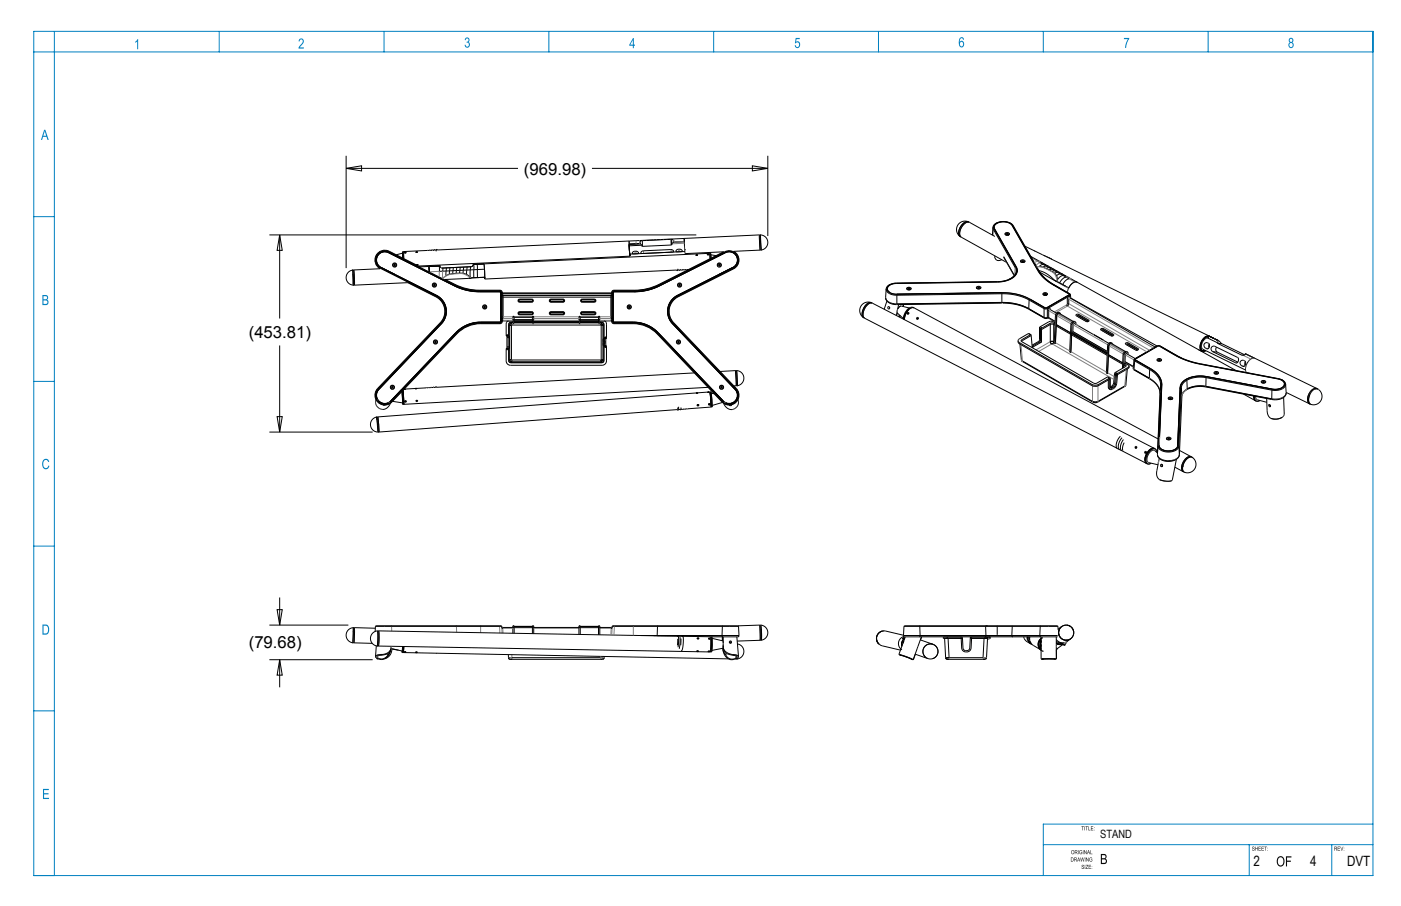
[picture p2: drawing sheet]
<svg xmlns="http://www.w3.org/2000/svg" width="432mm" height="279mm" viewBox="0 0 432 279" stroke-linecap="round" stroke-linejoin="round" font-family="sans-serif">
<defs><g id="words">
<g font-size="5.2">
<text x="161.5" y="53.9">(969.98)</text>
<text x="76.7" y="104.2">(453.81)</text>
<text x="76.7" y="199.8">(79.68)</text>
</g>
<g font-size="4.4" fill="#0a0605">
<text x="386.4" y="267.2">2</text>
<text x="403.8" y="267.2">4</text>
</g>
<text font-size="4.4" x="415.2" y="267.1">DVT</text>
<text font-size="3.5" fill="#0a0605" x="339.1" y="258.4">STAND</text>
</g></defs>
<!-- layer: Layer 5 -->
<g fill="#0a0605">
<path d="M337.2 255.9l.1 .2zM337.2 255.2l.1 .1zM336.2 254.8h.8l-.6 .2v.3h.5l-.5 .2v.4l.6 .2h-.8zM335.4 254.8l.2 1.1 .5 .2h-.7zM334.5 254.8h.8l-.3 .2v1.1l-.1-1.1zM334.2 254.8l.2 1.3zM333.3 254.8h.8l-.3 .2v1.1l-.2-1.1z"/>
<path d="M336.1 262.2l.1 1.1 .5 .1h-.6zM335.5 262.3l-.2 .6h.4zM335.4 262.2l.6 1.2-.3-.4h-.4l-.3 .4zM334.1 262.2l.7 1 .1-1v1.2l-.6-1-.2 1zM333.8 262.2l.1 1.2zM332.8 262.3l.4-.1 .3 .3a.47 .47 0 0 0-.6-.1 .47 .47 0 0 0-.1 .7 .47 .47 0 0 0 .6 .1l-.3-.4h.5v.5a.61 .61 0 0 1-.9-.1 .61 .61 0 0 1 .1-.9zM332.3 262.2l.1 1.2zM331.4 262.3v.4l.5-.1v-.2zM331.3 262.2l.7 .1v.3l-.2 .3 .3 .5-.6-.5-.2 .5zM330.4 262.4l.1 .9a.44 .44 0 0 0 .5-.5 .44 .44 0 0 0-.6-.4zM330.3 262.3a.55 .55 0 0 1 .8 .5 .55 .55 0 0 1-.8 .4z"/>
<path d="M335.9 264.6l.4-.2 .3 .4a.47 .47 0 0 0-.6-.1 .47 .47 0 0 0-.1 .6 .47 .47 0 0 0 .6 .1l-.3-.3h.5v.4a.61 .61 0 0 1-.9 0 .61 .61 0 0 1 .1-.9zM334.7 264.4l.7 1 .1-1v1.3l-.6-1-.2 1zM334.4 264.4l.1 1.3zM332.9 264.4l.4 1.1 .2-1.1 .4 1.1 .3-1.1-.2 1.3-.4-1.1-.4 1.1zM332.4 264.6l-.1 .6h.3zM332.4 264.4l.5 1.3-.2-.4h-.5l-.2 .4zM331.2 264.6v.4l.5-.1v-.3zM331.1 264.4l.7 .1 .1 .4-.3 .2 .4 .6-.6-.6-.3 .6zM330.2 264.6v.9a.48 .48 0 0 0 .6-.4 .48 .48 0 0 0-.6-.5zM330.1 264.4a.65 .65 0 0 1 .8 .7 .65 .65 0 0 1-.8 .6z"/>
<path d="M336.5 267.8l.1 .2zM336.5 267.1l.1 .1zM335.5 266.7h.8l-.6 .2v.3h.5l-.5 .2v.4l.6 .2h-.8zM334.7 266.7h.7l-.6 1.1 .6 .2h-.8l.6-1.1zM334.3 266.7l.2 1.3zM333.5 266.8a.29 .29 0 0 1 .4-.1 .29 .29 0 0 1 .1 .4l-.3-.3-.2 .3a.45 .45 0 0 1 .6 .4 .45 .45 0 0 1-.5 .5l-.1-.5a.26 .26 0 0 0 .1 .4 .26 .26 0 0 0 .4-.2 .26 .26 0 0 0-.3-.3l-.3-.2z"/>
<path d="M339.6 265v1.1h.6a.54 .54 0 0 0 .6-.6 .54 .54 0 0 0-.6-.5zM339.6 263.7v1h.6a.48 .48 0 0 0 .5-.5 .48 .48 0 0 0-.6-.5zM339.3 263.4h.9a.8 .8 0 0 1 .8 .5 .8 .8 0 0 1-.3 .9 .88 .88 0 0 1 .4 1 .88 .88 0 0 1-.9 .7h-.9z"/>
<path d="M390.6 262.2l.1 .1zM390.6 261.4l.1 .2zM389.7 261.1h.8l-.4 .1v1.1l-.1-1.1zM388.8 261.1h.7l-.6 .1v.4h.6l-.6 .2v.4l.7 .1h-.8zM387.9 261.1h.7l-.6 .1v.4h.6l-.6 .2v.4l.6 .1h-.7zM386.9 261.1l.1 .5h.5l.2-.5v1.2l-.2-.5h-.5l-.1 .5zM386 261.2a.29 .29 0 0 1 .4-.1 .29 .29 0 0 1 .1 .4l-.2-.3-.2 .3a.45 .45 0 0 1 .6 .4 .45 .45 0 0 1-.6 .4l-.1-.4a.26 .26 0 0 0 .2 .4 .26 .26 0 0 0 .3-.2 .26 .26 0 0 0-.2-.3l-.3-.2z"/>
<path d="M414.2 262.2l.1 .1zM414.2 261.4l.1 .2zM413.1 261.1l.5 1.1 .4-1.1-.4 1.2zM412.3 261.1h.7l-.6 .1v.4h.6l-.6 .2v.4l.6 .1h-.7zM411.4 261.2v.4l.5-.1v-.2zM411.3 261.1l.7 .1 .1 .4-.3 .2 .4 .5-.6-.5-.3 .5z"/>
<path d="M396.3 264.1h1.7v.3h-1.3v1h1.1v.4h-1.1v1.4h-.4zM394.3 264.5a1.33 1.33 0 0 0-.5 1.4 1.33 1.33 0 0 0 1.1 1 1.3 1.3 0 0 0 .7-1.4 1.3 1.3 0 0 0-1.1-1.1zM394 264.3a1.31 1.31 0 0 1 1.6 .1 1.31 1.31 0 0 1 .3 1.6 1.22 1.22 0 0 1-1.4 1.2 1.22 1.22 0 0 1-1-1.5l.1-.7z"/>
</g>
<g fill="#0080c0">
<path d="M13.4 141.8a1.02 1.02 0 0 1 1.1-.3 1.02 1.02 0 0 1 .7 .9l-.4 .1a.82 .82 0 0 0-1-.6 .82 .82 0 0 0-.5 1.2 .85 .85 0 0 0 .3 1.1 .85 .85 0 0 0 1.1-.2l.2-.4 .3 .1a1.16 1.16 0 0 1-1.4 1 1.16 1.16 0 0 1-.8-1.6z"/>
<path d="M13.2 243.3h1.9v.4h-1.5v.9h1.4v.4h-1.4v1h1.5v.4h-1.9z"/>
<path d="M42.4 12.1h.2v3.1h-.3v-2.5l-.6 .5v-.4z"/>
<path d="M92.3 12.1a.94 .94 0 0 1 1.3 .3 .94 .94 0 0 1-.4 1.3l-.8 .9h1.2v.4h-1.6l.4-.9a1.47 1.47 0 0 0 .8-1.8l-.5-.1-.3 .6h-.4z"/>
<path d="M143.5 11.7a.76 .76 0 0 1 1.1 .2 .76 .76 0 0 1-.2 1.1 .86 .86 0 0 1 .2 1.5 .86 .86 0 0 1-1.4-.7h.3l.1 .3a.55 .55 0 0 0 .9-.3 .55 .55 0 0 0-.7-.6v-.3a.49 .49 0 0 0 .7-.4 .49 .49 0 0 0-.4-.6 .49 .49 0 0 0-.6 .5l-.3-.1z"/>
<path d="M245.2 11.7h1.3v.4h-1l-.1 .8a1 1 0 0 1 1.3 .7 1 1 0 0 1-.9 1.2l-.7-.4-.2-.4 .4-.1a.57 .57 0 0 0 .7 .6 .57 .57 0 0 0 .3-1 .51 .51 0 0 0-.4-.4 .51 .51 0 0 0-.6 .3l-.3-.1z"/>
<path d="M346.4 11.7h1.6l-.9 3.1h-.3l.1-.9 .7-1.8h-1.2z"/>
<path d="M13.8 40.4l-.4 1.5h.8zM13.6 40h.4l1 3.1h-.4l-.3-.9h-1l-.3 .9h-.4z"/>
<path d="M13.4 92.7v1h.6a.54 .54 0 0 0 .6-.5 .54 .54 0 0 0-.6-.5zM13.4 91.3v1h.5a.48 .48 0 0 0 .6-.5 .48 .48 0 0 0-.6-.5zM13.1 91h.9a.8 .8 0 0 1 .8 .5 .8 .8 0 0 1-.3 .9 .88 .88 0 0 1 .4 1.1 .88 .88 0 0 1-.9 .6h-.9z"/>
<path d="M13.4 193v2.4a1.29 1.29 0 0 0 1.4-.8 1.29 1.29 0 0 0-.4-1.6zM13.1 192.6h.9a1.6 1.6 0 0 1 1.2 1.5 1.6 1.6 0 0 1-1.2 1.6h-.9z"/>
<path d="M195 12.4l-.7 1.4h.7zM195.1 11.7h.3v2.1h.3v.3h-.3v.8h-.4v-.8h-1z"/>
<path d="M296 13.1a.6 .6 0 0 0-.1 .9 .6 .6 0 0 0 .9 0 .6 .6 0 0 0 0-.8 .6 .6 0 0 0-.8-.1zM295.9 11.6a.72 .72 0 0 1 .8-.1 .72 .72 0 0 1 .4 .7l-.3 .1a.47 .47 0 0 0-.5-.5 .47 .47 0 0 0-.4 .5l-.1 .7a.82 .82 0 0 1 1.2-.2 .82 .82 0 0 1 .1 1.2 .83 .83 0 0 1-1 .6 .83 .83 0 0 1-.6-1.1l.1-1.2z"/>
<path d="M397.5 12.5a.45 .45 0 0 0 .9 0 .45 .45 0 0 0-.9 0zM397.4 13.9a.57 .57 0 0 0 1.1 0 .57 .57 0 0 0-1.1 0zM397.4 11.9a.76 .76 0 0 1 1.1 .1 .76 .76 0 0 1-.2 1.1 .91 .91 0 0 1 .3 1.4 .91 .91 0 0 1-1.4 0 .91 .91 0 0 1 .4-1.4l-.4-.4z"/>
</g>
<g fill="none" stroke="#0080c0" stroke-width=".31">
<path d="M10.4 9.7h412.8v260.3h-412.8zM10.4 16h412.8M16.8 9.7v260.3M67.6 9.7v6.3M118.4 9.7v6.3M169.2 9.7v6.3M220 9.7v6.3M270.8 9.7v6.3M321.6 9.7v6.3M372.4 9.7v6.3M10.4 66.8h6.4M10.4 117.6h6.4"/>
<path d="M10.4 168.4h6.4M10.4 219.2h6.4M423.2 254.1h-101.6v15.9M321.6 260.5h101.6M385 260.5v9.5M410.5 260.5v9.5"/>
</g>
<g fill="none" stroke="#000" stroke-width=".31">
<path d="M106.7 51.9l4.7-.8v1.6zM106.7 48v34.7M106.7 51.9h53M182.4 51.9h54.2M231.9 51.1l4.7 .8-4.7 .8zM236.6 48v24.8M83 72.4h131.6M86.2 72.4l.8 4.8h-1.6zM86.2 72.4v25.8M118.6 77.2v.1M119.7 77.9l22 11 4.1 1 8.1 .1 .4 .4M119.7 77.9l-.8-.2h-.9l-1.5 1-.4 1.7 .2 .8 .5 .8 18.5 9.5 .9 .9 .8 1.2 .5 1.3 .1 1.5-.4 1.7-1 1.6-19.4 20.4"/>
<path d="M119.8 77.9l-1-.3-1 .1-.9 .5-.6 .8-.3 1 .1 1 .5 .9 .8 .6M119.8 77.9l20.2 10.2M119.8 77.9h.1M119.8 77.8l20.2 10.2M119.8 77.8a2.7 2.7 0 0 0-3.6 1.2 2.7 2.7 0 0 0 1.2 3.6M120 77.5a3 3 0 0 0-4.1 1.3 3 3 0 0 0 1.3 4.1l-8.2 .4M120 77.5l9.6 4.8M120 77.5l-.2 .3M124.1 78.1l-2 .5M124.1 77.6v2zM124.1 77.6h.1M124.4 77.6v1.4"/>
<path d="M124.4 77.6h.1M124.4 77.6v2M124.4 79.3v.3M124.4 79.6l.1 .2M124.6 77.9h.1M124.6 77.9l.1 .1M124.7 77.9v.1M124.7 78h.1M124.7 78h.3M124.8 77.9h.1M124.8 77.8v.1M124.9 77.8v.1"/>
<path d="M124.9 77.8h-.1M124.9 77.8h.1M124.9 77.9h.1M125 77.8v.1M125 77.9h.1M125 77.9h-.1M125.1 77.7l-.5 .2M125.1 77.7l.1 .1M125.1 77.9l-.1 .1M125.1 78h-.1M125.1 77.9h.1M125.2 77.8h.1"/>
<path d="M125.2 77.9h-.1M125.2 77.9l-.1 .1M125.2 77.9h-.5M125.2 77.8v.1M128.1 77.7h.1M128.1 77.7l.1 .1M128.2 77.6l.5 .1M128.2 77.6l-.1 .1M128.2 77.8h.1M128.2 77.8l.1 .1M128.3 77.7h.1M128.4 77.6v.1"/>
<path d="M128.4 77.6l-.1 .1M128.4 77.6h.1M128.4 77.7h.1M128.5 77.6v.1M128.5 77.6h.1M128.5 77.7h-.1M128.5 77.7h.1M128.6 77.8h-.4M128.6 77.8h.1M128.7 77.7l-.1 .1M128.7 77.7l-.5 .1M128.7 77.7h.1"/>
<path d="M131.6 77.2l-7.5 .4M131.8 77.2l-.2 .1M132.3 77.2h-.5M133 77.2l-.7 .1M133.7 77.1h-.6l-.1 .2M134.1 77.1l-.3-.1-.1 .4M134.5 77.1h-.5M134.8 77.1l-.3-.1-.1 .5M193.9 74.5v.9M193.9 75.3h.1M193.9 74.4v.1M193.9 75.3l.1 1.1"/>
<path d="M193.9 74.4h.1M193.9 75.6v.8M193.9 75.3v.1M193.9 75.7l.1 .6M193.9 75.4h.1M193.9 75.4v.4M193.9 74.3l-59.1 2.8M193.9 74.3v.1M193.9 74.4v.9M193.9 76.2l.1 .5M193.9 76.2h.1M193.9 76.3h.1"/>
<path d="M193.9 75.8l.1 .3M194 76.4h.1M194 76.4v1.4M194 76.5h.1M194 76.5v.5M194 76.6h.1M194 76.3v.9M194 77.2l.1 1.4M194 77.2v.6M194 77.5v.2M194 77.8v.3M194 77.8v.1"/>
<path d="M194 77.9l.1 .2M194 77.7l.1 .6M194 78.1l.1 .2M194.1 78.1v.6M194.1 78.1h.1M194.1 78.3v.4M194.1 78.7v.1M194.1 78.3v.1M194.1 78.4h.1M194.1 78.8v.1M194.1 78.8h.1M194.1 78.9v.1"/>
<path d="M194.1 78.9h.1M194.2 79l-65.2 3M194.2 78.9h-.1M194.2 79h.1M194.2 78.8v.1M194.2 78.4v.1M194.2 78.4l-.1 .4M194.2 78.4v.2M194.2 78.7v.1M194.2 78.9v.1M194.2 78.6v.2M196 78.3l.7-.1 .1-.3-.8-.4h-.7l-.4 .4 .1 .4h.7"/>
<path d="M197.3 74.9v.3M197.3 74.9v.2M197.3 75.1v.1M197.3 75.2h.1M197.3 75.2l-3.4 .1M197.3 75.2l.5 .4M197.8 75.6l.2 .4M197.8 75.6l-3.9 .2M198 74.2l-.6 .2-.1 .5M198 74.2v1.8M198.2 74.1h.1M206.9 77.8l.6-.1 .1-.3-.8-.4-8.6 .4-.7 .4 .1 .3 .8 .1"/>
<path d="M206.9 75.6l-8.9 .4M206.9 73.8v1.8M206.9 73.8l.5 .2 .1 .7M206.9 73.8l-8.9 .4M207.5 74.7h.1M207.5 74.7l-.6 .9M209.5 77.6l.7-.1v-.2l-.8-.5-.6 .1-.4 .4 .1 .3 .7 .1M210.9 74.4l.2 3.8M210.9 74.5l-3.4 .2M210.9 74.5h.1M210.9 74.1v.2M210.9 74h.1"/>
<path d="M210.9 74.3h.1M210.9 74.5v.1M210.9 73.5v1M210.9 73.5h.1M210.9 73.7v.4zM210.9 73.6v.9M211 75.7v.1M211 77h.1M211.1 77.3h.1M211.1 77.6l-17 .8M211.1 78h.1M211.1 78.2h.1"/>
<path d="M211.2 78.2l11.8-.5-19.8 10M214.5 78.6h.1M214.5 78.6v.1M214.5 78.7h.1M214.5 78.7h.2M214.5 78.5l.5 .1M214.5 78.5v.1M214.6 78.6h.1M214.7 78.5l-.1 .1M214.7 78.5v.1M214.7 78.5h.1M214.8 78.5v.1"/>
<path d="M214.8 78.6h.1M214.8 78.6h-.1M214.9 78.7h-.2M214.9 78.7l-.1 .1M215 78.7h-.1M215 78.6l-.1 .1M215 78.6h-.5M215 78.6h.1M218 78.5h.1M218 78.5l.1 .1M218 78.5l.2 .1M218.1 78.4h.1"/>
<path d="M218.2 78.5h.1M218.2 78.4h-.1M218.2 78.4v.1M218.2 78.4h.1M218.3 78.4h.1M218.3 78.4v.1M218.4 78.5l-.2 .1M218.4 78.5v.1M218.5 78.5h.1M218.5 78.5h-.1M218.5 78.4l-.5 .1M218.5 78.4v.1"/>
<path d="M218.5 78.4h-.5M218.5 78.4l-.1 .1M218.7 78.1l.1 1.7M218.7 78.1l-72.9 3.4M218.7 78.1h.1M218.7 78.1l.2 1.6M219 78.1h-.3M219 78.1l.2 1.5zM219.1 78.6l1.6 .2M223.4 77.6a2.88 2.88 0 0 1 3.9 1.3 2.88 2.88 0 0 1-1.3 3.9l-17.1 8.6a5.2 5.2 0 0 0-1.4 8.2l19.3 20.3a2.88 2.88 0 0 1-.1 4.1 2.88 2.88 0 0 1-4.1-.1l-19.9-21a10.3 10.3 0 0 0-7.5-3.2h-5.8M223.4 77.6l.1 .2M223.4 77.6l-20.2 10.2a17.1 17.1 0 0 1-7.7 1.8h-6.1"/>
<path d="M223.5 77.8l-20.2 10.2M223.5 77.8a2.7 2.7 0 0 1 3.6 1.2 2.7 2.7 0 0 1-1.2 3.6M223.6 77.9l1-.3 1 .1 .8 .5 .6 .8 .3 1-.1 1-.5 .9-.8 .6M223.6 77.9l.9-.3 1.1 .1 .8 .5 .6 .8 .3 1-.1 1-.5 .9-.8 .6M223.6 77.9l-20.2 10.2M223.6 77.9l1.4-.2 1.4 .6 .8 1.2-.1 1.5-1 1.3-4.7 2.4M223.6 77.9l-21.2 10.7-3.5 1.1-3.4 .3M224.7 77.3v.2M226.1 77.5a3 3 0 0 1 0 5.4M234.1 72.6v2M234.1 72.6v1M234.1 73.7v.3"/>
<path d="M234.1 72.4v.2M234.1 72.4l-40.2 1.9M234.1 72.5h.1M234.1 74.2v.8M234.1 74.8l.2 2.2M234.1 75.2v.3M234.1 75.6l.2 1.5M234.3 77.1h.1M234.3 77.1l-8.2 .4M234.4 72.4l-.3 .1M234.4 72.5l1.5 .6 .5 .7 .2 .8-.4 1.6-.7 .6-.8 .3-.3-2.2zM234.4 72.5h.1"/>
<path d="M234.4 72.4l.1 2.4M234.5 74.8l.2 2.2M234.5 74.8h.1M234.6 77.1h-.3M296 72.9l.1 .2M296.1 73l.1 .1M296.3 73.1l14 7.8M298.4 68.4l-.9-.2-.9 .1-.8 .5-.6 .7-.4 .9 .1 .9 .3 .9 .6 .7M298.5 68.4l.2 .1M298.5 68.4l-.6-.1-.7 .3-1.2 1.5-.5 1.7 .1 .7 .4 .4M298.5 68.4l-.6-.1-.7 .3-1.2 1.5-.6 1.7 .2 .7 .3 .4M298.7 68.5l7.9 4.4"/>
<path d="M298.7 68.5a3.3 3.3 0 0 0-2.6 4.5l.2 .1M298.7 68.5l.1 .1M298.7 68.5a3.1 3.1 0 0 0-2.9 3.1v.9l.3 .5M306 70.1l-.1 2.4M306.2 70.8l6.7 11.7M306.4 70.6l-.2 .2M306.4 70.6l6.7 11.7M306.4 70.3h.1M306.4 70.1v.3M306.6 78.9a1.17 1.17 0 0 0 .9 1.4l1.2-.2M307.3 68.7l-1.1 .9-.2 .6 .2 .6M307.4 68.7h-.2"/>
<path d="M309.3 79.1l3.3 5.8M309.4 79.4l3.2 5.6M309.8 71.9l.8-.1 .5 .4-.3 .3h-.6l-.4-.2zM309.8 72.1v.1M309.8 72.2l.1 .1M309.9 72.3l.2 .1M310 72.4l.2 .1M310.1 72.5h.1M310.1 72.4v.1M310.1 72.4l.2 .1M310.2 72.1l.1 .1M310.3 72.4l.3 .1"/>
<path d="M310.3 72.2h.2M310.4 72h.2M310.4 72l-.2 .1M310.4 72.2h-.1M310.4 72v.2M310.4 72.2h.2M310.6 72v.1M310.6 72.4l-.1 .1M310.6 72.1l-.1 .1M310.8 72.5h.1M310.8 72.4v.1M310.8 72.4l-.2 .1"/>
<path d="M310.9 72.4l-.3 .1M310.9 72.3l-.1 .1M311 72.2l-.1 .1M311 72.1a.66 .66 0 0 0-.6-.3 .66 .66 0 0 0-.6 .4M311 72.1l-.1 .3M311 72.2h.1M311 72.1v.1M311.1 68.7l1.2 .9M312.1 69.5l-.6-.6-.9-.4-2.3-.1-1 .3-.7 .5-.4 .7 .2 .7M312.1 69.5l.2 .1M312.1 69.5l7.9 13.8M312.3 69.6l7.9 13.9"/>
<path d="M316 76l5.8 2.8M317.7 79.1l.2 .1M317.8 79.1h.1M317.8 79.1l.1 .1M317.9 79.2h.1M317.9 79.2l63.1 35.1M318.8 77.3l.2 .1M321.6 78.8l.5 .2M321.8 78.8l.5 .3M322.2 79.1l.6 .2M322.6 79.2l.3 .2M322.7 79.3l.8 .3-.3-.1"/>
<path d="M323.3 79.6l.9 .4M323.8 79.8l48.8 23.8M108.6 83.4l.3 4.2M108.7 83.3l-.8 .3-.7 .5-.5 1.5 .2 .9 .4 .7 .7 .5 .9 .2M108.7 83.3l.1 4.6M108.8 84.3l.1 3.3M108.9 87.6v.2M109 83.3h-.3M109 83.3l.2 4.6M109 83.3h.1M109 83.3l.3 4.6M109.2 87.9h-.3"/>
<path d="M109.3 87.9h-.1M117.3 82.8l17.1 8.6a5.2 5.2 0 0 1 1.4 8.2l-19.3 20.3a2.88 2.88 0 0 0 .1 4.1 2.88 2.88 0 0 0 4.1-.1l20-21a10.3 10.3 0 0 1 7.4-3.2h5.9M117.3 82.8a2.88 2.88 0 0 1-1.3-3.9 2.88 2.88 0 0 1 3.9-1.3l20.2 10.2a17.1 17.1 0 0 0 7.7 1.8h6.2M117.4 82.6l-.1 .2M117.4 82.6l17.1 8.6M117.4 82.5l17.1 8.6M117.4 82.5h.1M121.5 81.6h.3v.2h-.3zM125.6 87.1l8.7 4.4M125.7 87.2l-16.4 .7M128.4 81.7h.5M128.4 81.7h.1"/>
<path d="M128.5 81.8h.1M128.5 81.7v.1M128.6 81.7v.1M128.7 81.7l-.2 .1M128.7 81.8h.1M128.7 81.8h-.1M128.8 81.7h.1M128.8 81.7h-.4M128.8 81.7l.1 .1M128.9 81.8h.1M128.9 81.8l-.2 .1M132.2 82.2l.1 1.6"/>
<path d="M132.2 82.2h.1M132.2 82.2v.3M132.2 82.5h.1M132.2 82.5v.1M132.2 82.6l.1 1.2M132.2 82.6l.1 .9M132.2 82.6h.1M133.7 87.8h.3v.2h-.3zM134.3 91.5l1.8 1.5 .9 2.2-.1 2.3-1.2 2M134.5 91.2l-.2 .3M134.5 91.2l1 .7 .9 1 1 2.2-.2 2.4-1.3 2.2M134.5 91.1l1.9 1.7 1 2.3-.1 2.5-1.3 2.2"/>
<path d="M134.5 91.1h.1M134.5 91.1l2 1.7 1 2.3-.2 2.5-1.3 2.2M135.4 82v1.7l13.9-.7M135.6 82h.1M135.6 82l-6.1 .3M135.6 82l.2 .5 .5 .2M135.7 99.5l-19.3 20.3M135.7 99.5l.2 .2M135.9 99.7l-19.3 20.3M136 99.8h.1M136 99.8l-19.3 20.3M136.2 82.7h.1"/>
<path d="M136.3 82.7h.1M136.5 82.7v.9M137.2 86.2l3 1.5M137.6 82.6l-.2 1.8a.34 .34 0 0 0 .1 .5 .34 .34 0 0 0 .5-.1l.5-.2M138.6 82.6l-.1 2M139.5 84.4l-1 .2M139.7 82.5l-.2 1.9M140 88.1l3.7 1.4 4.1 .4M140 88.1l3.8 1.4 4 .4M140 88.1h.1M140 88l3.8 1.4 4 .4M140.2 87.7l-.2 .3"/>
<path d="M140.2 87.7a16.9 16.9 0 0 0 7.6 1.8M140.6 84.3l-1.1 .1M140.8 82.5l-.2 1.8M141.7 84.2l1 .1M141.7 84.2l-1.1 .1M141.8 82.4l-.1 1.8M142.7 84.3l1.1 .3M142.9 82.4l-.2 1.9M143.8 84.6l1.1 .8M143.9 82.3l-.1 2.3M144.5 85.9l-7.4 .3M144.9 85.4l.2 .3"/>
<path d="M145 82.3l-.1 3.1M145.1 85.7l-.6 .2M145.1 85.7h.2l-.8 .2M145.2 82.3l-8.9 .4M145.3 85.7l-.8 .2M145.3 85.7h-.2M145.4 85.7h-.1M145.8 81.6h.1M145.8 81.5v.1M145.8 81.5h.1M145.8 81.6l-.1 .4-.5 .3M146 81.5v4.2"/>
<path d="M147.1 81.5l.1 4.1M147.2 85.6l-1.8 .1M147.8 89.5v.3M147.8 89.8h6.2M147.8 89.5h6.3M147.8 89.9h.1M148.1 99.4l-2.1 .2-2 .6-2 1.1-1.5 1.4M148.1 99.4h.1M148.1 99.4h5.8M148.1 99.8h6M148.1 99.8a10.1 10.1 0 0 0-7.3 3.2M148.1 99.5v.3"/>
<path d="M148.1 99.5h5.9M148.1 99.5l-2.1 .2-2 .6-1.8 1-1.7 1.4M148.1 99.4l-2.1 .2-2 .6-1.9 1.1-1.6 1.4M149.2 81.4h.1M149.2 81.5l.2 3.9M149.2 81.4l.2 4.2M149.2 94.6h.4v.2l-.2 .1zM149.3 85.5v.1M149.3 85.5h.1M149.3 85.5l.1 .2M149.3 85.6l.1 .2M149.4 85.6h.1"/>
<path d="M149.4 85.7v.2M149.4 85.6v.1M149.4 85.8h.1M149.4 85.9v.1M149.4 86h.1M149.4 85.7v.1M149.4 86v.1M149.4 85.6v.2M149.4 85.5v.2M149.4 85.5l-4 .2M149.4 85.5l-2.2 .1M153.9 89.9l.5 .5"/>
<path d="M153.9 99.4h.1M153.9 89.9h-6.1M153.9 89.9h.1M154 99.7l.1 .1M154 89.8l.5 .5M154 89.6l.4 .3 .2 .4M154 89.6v.2M154 99.5v.2M154.1 89.5l.5 .2 .2 .4M154.1 89.5l-.1 .1M154.3 98.9l-.4 .4-7.8 .2-2.2 .7-2.1 1.2-21.4 22.2M154.4 98.9h.1"/>
<path d="M154.4 98.9l-.5 .5M154.4 90.4v8.5M154.4 90.4h.1M154.5 99h.1M154.5 99l-.5 .5M154.5 90.3v8.7M154.5 90.3h.1M154.6 99h.1M154.6 99l-.2 .5-.4 .2M154.6 90.3v8.7M154.7 90.3l.2 .2M154.7 90.3v1"/>
<path d="M154.7 90.3h-.1M154.7 99v.1M154.7 90.2v.1M154.7 90.2l.3 .3M154.7 99.1l.1 .1M154.7 98l.3 .3M154.7 98v1M154.7 91.3l.1 .1M154.8 97.9l.2 .3M154.8 91.4v.2M154.8 97.9l-.1 .1M154.8 97.7h.2"/>
<path d="M154.8 97.7v.2M154.8 91.6v6.1M154.8 91.6h33.8M154.8 90.1l-.1 .1M154.8 99.2l-.2 .4-.5 .2M154.8 90.1l.3 .3M154.9 98.8l-.2 .2M154.9 90.5l.1 .5M154.9 98.8l.1 .1M155 90.5h-.1M155 98.9l-.3 .2M155 90.5h33.4"/>
<path d="M155 98.9l.1 .1M155 91l-.3 .3M155 98.3l-.1 .5M155 91v.1M155 91h33.4M155 91.1v7.1M155 91.1l-.2 .3M155 98.2v.1M155.1 90.4l-.1 .1M155.1 99l-.3 .2M155.1 90.4h33.2M155.1 99h3"/>
<path d="M157.5 99.4l.3 .3M157.5 99.4l-.5 .2-.2 .5M157.5 99.4h.6M157.8 99.7l-.5 .2-.2 .5M157.8 99.7v.5M158.1 97.7h6.4M158.1 97.6h.4v2.2h-.4zM158.1 99.3h26.8M158.1 98.6l6.4 .1M158.5 99.2h5.6M158.5 98.9h5.6M158.5 97.9h5.6"/>
<path d="M158.5 99.4h5.6M158.5 99h-1.9l-.4 .3-.2 3.9M159.9 96.5l.2 .4M159.9 92.9l.2 .1M160.1 96.9h3.8M160.1 96.3h3.8M160.1 96.1h3.8M160.1 93h3.8M160.1 92.4h3.8M160.1 92.2h3.8M160.1 92.2a.48 .48 0 0 0-.4 .5 .48 .48 0 0 0 .4 .5M160.1 96.1a.48 .48 0 0 0-.4 .5 .48 .48 0 0 0 .4 .5"/>
<path d="M160.1 96.3l-.2 .2M160.1 92.4l-.2 .5M160.1 92.2v.2M160.1 93v.2M160.1 96.1v.2M160.1 96.9v.2M160.1 97.1h3.8M160.1 93.2h3.8M163.9 96.3l.3 .3-.3 .3M163.9 92.4l.3 .3-.3 .3M163.9 92.2v.2M163.9 93v.2"/>
<path d="M163.9 96.1v.2M163.9 96.9v.2M163.9 92.2a.48 .48 0 0 1 .5 .5 .48 .48 0 0 1-.5 .5M163.9 96.1a.48 .48 0 0 1 .5 .5 .48 .48 0 0 1-.5 .5M164.1 97.6h.4v2.2h-.4zM164.1 99h14.7M164.5 99h13.9M164.5 99.2h13.9M169.8 96.9h3.7M169.8 96.3h3.7M169.8 96.1h3.7M169.8 93h3.7"/>
<path d="M169.8 92.4h3.7M169.8 92.2h3.7M169.8 96.1a.48 .48 0 0 0-.5 .5 .48 .48 0 0 0 .5 .5M169.8 92.2a.48 .48 0 0 0-.5 .5 .48 .48 0 0 0 .5 .5M169.8 96.3l-.3 .3 .3 .3M169.8 92.4l-.3 .3 .3 .3M169.8 92.2v.2M169.8 93v.2M169.8 96.1v.2M169.8 96.9v.2M169.8 97.1h3.7M169.8 93.2h3.7"/>
<path d="M173.5 92.4l.3 .3M173.5 96.3l.3 .3-.3 .3M173.5 92.2v.2M173.5 93v.2M173.5 96.1v.2M173.5 96.9v.2M173.5 96.1a.48 .48 0 0 1 .5 .5 .48 .48 0 0 1-.5 .5M173.5 92.2a.48 .48 0 0 1 .5 .5 .48 .48 0 0 1-.5 .5M173.8 92.7l-.3 .3M178.4 97.6h.4v2.2h-.4zM178.4 98.6l6.5 .1M178.4 97.7h6.5"/>
<path d="M178.4 99.4h-13.9M178.8 99.4h5.7M178.8 99.2h5.7M178.8 98.9h5.7M178.8 97.9h5.7M179.2 96.5l.2 .4M179.2 92.9l.2 .1M179.4 96.9h3.8M179.4 96.3h3.8M179.4 96.1h3.8M179.4 93h3.8M179.4 92.4h3.8"/>
<path d="M179.4 92.2h3.8M179.4 96.1a.48 .48 0 0 0-.5 .5 .48 .48 0 0 0 .5 .5M179.4 92.2a.48 .48 0 0 0-.5 .5 .48 .48 0 0 0 .5 .5M179.4 96.3l-.2 .2M179.4 92.4l-.2 .5M179.4 92.2v.2M179.4 93v.2M179.4 96.1v.2M179.4 96.9v.2M179.4 97.1h3.8M179.4 93.2h3.8M183.2 96.3l.3 .3-.3 .3"/>
<path d="M183.2 92.4l.3 .3M183.2 96.1a.48 .48 0 0 1 .5 .5 .48 .48 0 0 1-.5 .5M183.2 92.2a.48 .48 0 0 1 .5 .5 .48 .48 0 0 1-.5 .5M183.2 92.2v.2M183.2 93v.2M183.2 96.1v.2M183.2 96.9v.2M183.5 92.7l-.3 .3M184.5 97.6h.4v2.2h-.4zM184.9 99.4h.6M184.9 99h3.4M185.2 99.7l.4 .2"/>
<path d="M185.2 99.7v.5M185.2 99.7l.4 .2 .2 .5M185.4 99.4l.5 .2 .2 .4v4.3h.8M185.5 99.4l-.3 .3M185.5 99.4l.4 .2 .2 .5M185.6 99.9l.2 .5M185.6 99.9l-.3 .4M186.2 99h-1.7M186.2 99l.5 .2 .2 .6v4.3M186.2 99h.1M188.3 99l.2 .2M188.3 90.4l.1 .1"/>
<path d="M188.3 97.7v.5M188.3 97.7h.3M188.3 98.2l.1 .1M188.3 91.1l.3 .3M188.3 91.1v6.6M188.4 98.3v.5M188.4 91l.2 .3M188.4 91l-.1 .1M188.4 98.9l-.1 .1M188.4 98.9l.3 .2M188.4 90.5h.1M188.4 98.8l.3 .2"/>
<path d="M188.4 98.8v.1M188.4 90.5v.5M188.5 99.2l.3 .4 .4 .2M188.5 90.1l-.2 .3M188.5 90.1l.2 .1M188.6 91.6v6.1M188.6 97.7v.2M188.6 97.9v.1M188.6 91.4v.2M188.6 97.9l-.3 .3M188.6 98l.1 1M188.6 98l-.2 .3"/>
<path d="M188.6 91.3v.1M188.7 90.2l-.3 .3M188.7 90.2v.1M188.7 99.1l-.2 .1M188.7 99v.1M188.7 90.3h.1M188.7 90.3l-.3 .2M188.7 90.3l-.1 1M188.7 99h.2M188.7 90.3v8.7M188.7 99h.1M188.7 90.3h.2"/>
<path d="M188.7 99l.2 .5 .5 .2M188.9 99l.5 .5M188.9 90.3v8.7M189 98.9l.4 .5M189 90.4v8.5M189 90.4h.1M189 98.9h.1M189.2 99.8h6M189.2 89.5l.2 .1M189.2 89.5h6.3M189.2 89.5l-.4 .2-.3 .4M189.3 89.6l-.4 .3-.2 .4"/>
<path d="M189.3 89.8h6.2M189.4 89.6v.2M189.4 99.5v.2M189.4 99.5h5.8M189.4 89.8l-.5 .5M189.4 99.7l-.2 .1M189.4 89.9h.1M189.4 89.9h6.1M189.4 89.9l-.4 .5M189.4 99.4h.1M193.8 94.6l.1-.1 .2 .3h-.3zM195.2 99.4l2.1 .2 2.1 .6 1.8 1.1 1.7 1.4"/>
<path d="M195.2 99.4h.1M195.2 99.5l2.2 .2 1.9 .6 1.9 1.1 1.6 1.3M195.2 99.5v.3M195.2 99.8a10.1 10.1 0 0 1 7.3 3.2M195.2 99.4h-5.8M195.2 99.4l2 .2 2.2 .6 1.9 1.1 1.6 1.4M195.5 89.9h.1M195.5 90h.1M195.5 89.5v.3M195.5 90h-6.1l-.3 .2v8.9l.3 .2 6.6 .1 1.9 .3 2.7 1.1 2.3 1.8M203.2 87.7a16.9 16.9 0 0 1-7.7 1.8M203.2 87.7l.1 .3"/>
<path d="M203.3 88l-3.8 1.4-4 .4M203.4 88.1l-3.9 1.4-4 .4M203.4 88.1h.1M203.4 88.1l-3.8 1.4-4.1 .4M205.9 96l.4 2 1.1 1.7M205.9 96h.3M207.3 99.8l19.3 20.3M207.3 99.8h.1M207.4 99.7l19.3 20.3M207.6 99.5l19.3 20.3M207.6 99.5l-.2 .2M208.8 91.1l-2 1.6-1 2.4 .2 2.5 .5 1.2 .8 1.1"/>
<path d="M208.8 91.1l-1.9 1.7-1 2.3 .1 2.5 1.3 2.2M208.8 91.1h.1M208.9 91.2l.1 .3M208.9 91.2l-1.3 .9-.9 1.1-.6 1.4-.2 1.4M208.9 82.9l-.2 .6-.2-.2-59.1 2.8M209 91.5a5 5 0 0 0-1.4 8M209.3 87.8l.1-.1 .2 .3h-.3zM209.3 83.2l-.4 .1M209.6 83l-.1 .4-.2-.2M210.4 83l-.2 .3-.6-.1M211.1 83.1l-.8 .1M211.8 83.1l-.8 .1"/>
<path d="M212.2 83.1h-.5M221.5 81.6l.2-.1 .2 .3h-.4zM225.9 82.5h.1M225.9 82.5l-17.1 8.6M225.9 82.6l-17 8.6M225.9 82.6l.2 .3M226.1 82.9l-17.1 8.6M266 97.1l.1 .5M266 96.5v.6M266 96.4v.7M266.1 97.6l.2 .4M266.2 98l.2 .1"/>
<path d="M266.3 98l.2 .1M266.4 98.1h.1M266.5 98.1l77.8 40.1M267.1 94.2l-.8 1.3-.3 1M267.2 94.2l-.8 1.2-.4 1M267.6 93.8l-.5 .4M267.6 93.8l-.4 .4M267.9 93.3l-1 .7-.9 1.5-.3 1.5 .5 1M268.3 93.3l.5 .1M268.5 93.3l-1-.2-.9 .2-.8 .5-.6 .8-.2 .9 .1 .9 .4 .9 .6 .6M268.5 93.4l-.9 .4M268.5 93.4h.2"/>
<path d="M268.6 93.4l-1 .4M268.6 93.4l-.5-.1-.7 .3-1.1 1.4-.6 1.9 .4 1M268.7 93.4l87 44.9M273 91.8v.1M273 91.9h.1M273 91.9a3.2 3.2 0 0 0 3.4 1.8M273 91.9l.2 .8 .8 .7 1.1 .4 1.2 .1M273.1 89.1l-.1 2.8M273.4 92.8l-.9 2.6M273.5 89.3h.1M273.5 89.1v.3M274.2 95v-.2v.2"/>
<path d="M274.3 90.2l2 .5 34.8-.4 2.6 .5 2.4 .8 5.9 3.3M274.5 87.7l-1.2 .9-.2 .6 .2 .6 1.2 .9 1.9 .3M276.4 96.9l-.2 .4M276.4 90.8v.2M276.4 91v2.7M276.5 96.2l.1 .4 1.9 1.7M276.5 96.1l-.1 .8M276.5 96.9l-.2 .4M276.5 96.9h-.1M276.5 95.7v.5M276.5 95.6v.1M276.6 96.5l-.1 .4"/>
<path d="M276.7 95.2l-.2 .5M276.9 93.9l-.2 1.3M277.2 97.1l-.3 .5M277.3 97.6l.1-.3-.2 .5M277.7 94.4l-1 .8M277.7 94.4l2.6 .6M278.5 98.4v.1M278.5 93.9l-.2 .6zM278.6 97.4l-.1 1M278.7 98.5v.1M278.7 97.9v.6M278.9 97.6l-.2 .3"/>
<path d="M279 97.2l-.1 .4M279 96.4l-.5 2.1M279.2 96.1l-.2 .3M279.5 88.8l.8-.2 .5 .4-.3 .3-.6 .1-.4-.2zM279.5 89h.1M279.5 89l.2 .2M279.6 96.8h.1M279.7 89.2l.1 .1M279.7 96.6l.1 .1M279.7 89.3l.2 .1M279.8 96.5l-.1 .1M279.8 96.5v.1"/>
<path d="M279.8 96.7h.1M279.8 89.3v.1M279.8 96.6v.1M279.8 89.3h.1M279.8 89.3h.5M279.8 89.4h.1M279.9 96.5h-.1M279.9 96.5v.1M279.9 96.7h-.1M279.9 96.5l-.1 .1M279.9 96.6v.1M279.9 88.9l.1 .2"/>
<path d="M280 89.3h.2M280 96.8h-.4M280 96.4h.1M280 96.4l.1 .2M280 96.4a.27 .27 0 0 0-.3-.1 .27 .27 0 0 0-.1 .4 .27 .27 0 0 0 .4 .1M280.1 88.9h.2M280.1 88.9h-.2M280.1 89l-.1 .1M280.1 88.9v.1M280.1 96.6l-.1 .2M280.1 96.6l-.2 .2M280.1 95.1l-1.1 1.3"/>
<path d="M280.2 95.4l-1.1 1.5M280.3 88.9v.1M280.3 88.9v.2M280.3 89h-.2M280.3 89l-.3 .1M280.4 94.9l-.3 .2M280.4 94.9l1.1-.1 75.4 40.6M280.4 94.9h-.1M280.4 94.9h.1M280.4 89.3h.1M280.5 89.3h.1M280.5 89.3v.1"/>
<path d="M280.5 89.3h-.2M280.6 89.3l-.3 .1M280.6 89.2l-.3 .1M280.7 89.1l-.2 .2M280.7 89a.66 .66 0 0 0-.6-.4 .66 .66 0 0 0-.6 .4M280.7 89v.1M280.7 89h.1M281.7 94.9a2.9 2.9 0 0 0-2.9 2.7M281.7 94.9l.1 .1M281.7 95a2.92 2.92 0 0 0-2.9 2.8v.8v-.7M282.5 98.4h.1M282.6 98.2l.1 .1"/>
<path d="M282.6 98.2h.1M282.7 98.1l-.1 .1M282.7 98.1h.1M282.7 98.2h.1M282.7 98.1v.1M282.8 98l-.1 .1M282.8 98v.1M282.8 98.2l-.1 .1M282.8 98.1h-.1M282.8 98.1v.1M282.9 98.4h-.3M282.9 97.9h.1"/>
<path d="M282.9 97.9l.1 .3M283 98v.2M283 98a.29 .29 0 0 0-.5 0 .29 .29 0 0 0 .1 .4M283 98.2l-.4 .2M283 98.1l-.2 .3M283 98.2l-.1 .2M301 88.5l.8-.2 .5 .4-.3 .3-.6 .1-.4-.3zM301 88.8l.2 .2M301 88.8h.1M301.4 88.7l.1 .1M301.6 88.6l.2 .1M301.6 88.6l-.2 .1"/>
<path d="M301.6 88.8l-.1 .1M301.6 88.6v.2M301.8 88.7v.1M301.8 88.8h-.2M301.8 88.8h-.3M302.1 89h-.9M302.2 88.8a.66 .66 0 0 0-.6-.4 .66 .66 0 0 0-.6 .4M302.2 88.8l-.1 .2M302.2 88.8h.1M308.8 90.3v.3M308.8 90.3l4.6 .5 2.1 .6 1.8 .9M308.8 90.3l-32.4 .5"/>
<path d="M308.8 93.5l-32.4 .4M308.8 90.6v2.7M308.8 90.6l-32.4 .4M308.8 90.6l4.5 .5 3.9 1.4M308.8 93.3l-32.4 .4M308.8 93.3a16.7 16.7 0 0 1 8.3 1.9M308.8 93.3h.1M308.8 93.3l4.5 .4 3.8 1.5M309.1 93.5l3.2 .2 2.8 .7 1.8 .9 5 2.8h1.3l2 1.2M312.9 82.5l.3 1.1-.3 .9-.8 1-1.2 .7M313.1 82.3l-.2 .2M313.1 82.3l.2 1.4-.6 1.3-1.6 1.1-2.3 .6-32.7 .6-1.4 .3-1 .6-.4 .9 .4 .8 1.1 .6 1.6 .3"/>
<path d="M313.5 83.3v.6M313.5 83.4v.3M314.6 80.3l.8-.1 .5 .4-.3 .3h-.6l-.4-.2zM314.6 80.6l.2 .3M314.6 80.6h.1M314.6 80.6l.2 .2M315 80.6l.1 .1M315.2 80.5h.2M315.2 80.5l-.2 .1M315.2 80.7h-.1M315.2 80.5v.2M315.2 80.7h.1"/>
<path d="M315.4 80.5v.1M315.4 80.5v.2M315.4 80.6v.1M315.4 80.6l-.3 .1M315.7 80.8h-.9M315.8 80.6a.66 .66 0 0 0-.6-.3 .66 .66 0 0 0-.6 .3M315.8 80.6l-.1 .2M315.8 80.6l-.1 .3M317.1 95.2l4.7 2.7M317.1 95.2h.1M317.1 95.2l4.7 2.8M317.2 92.5l4.6 2.7"/>
<path d="M317.2 92.5l-.1 2.7M317.3 92.3l4.6 2.6M317.3 92.3l-.1 .2M319.8 80.6l9.7 5.4-1 .5-1 1.3M320 83.3l1.9 2.4 2.8 2M320 83.3l.2 .2M320.2 83.4l2.5 1.1 2.5 2.1M320.2 83.5l1.8 2.2 2.8 2.1-.1-.1M320.5 84l4.7 2.6M320.6 81l.8 .2M321.5 82.4l1 .4M321.5 90.5l.8-.2 .5 .4-.3 .3-.6 .1-.4-.3z"/>
<path d="M321.5 90.7h.1M321.5 90.7l.2 .2M321.6 90.8l.4 .2 .5-.1M321.7 90.9l.1 .1M321.7 90.9l.2 .2M321.8 98h1M321.8 95.2h.1M321.8 95.2v2.8M321.8 97.9h1.4l2 1.2M321.8 91h.1M321.9 90.6l.1 .1M321.9 94.9l-.1 .3"/>
<path d="M321.9 94.9h.8M322 94.9h.7M322.1 90.5l.2 .1M322.1 90.5l-.2 .1M322.1 90.7l-.1 .1M322.1 90.5v.2M322.3 90.6v.1M322.3 81.6l-.8-.1-.8 .3a.26 .26 0 0 0-.3 .2 .26 .26 0 0 0 .1 .3 .26 .26 0 0 0 .3-.1l.7 .2M322.3 90.7h-.2M322.3 90.7h-.3M322.4 91h.1M322.5 82.8l.9 .5"/>
<path d="M322.5 91h.1M322.5 91v.1M322.6 90.9l-.3 .2M322.7 94.9l.2 .3M322.7 90.7a.66 .66 0 0 0-.6-.4 .66 .66 0 0 0-.6 .4M322.7 90.7l-.1 .2M322.7 90.7h.1M322.8 95.8h.4M322.8 95.8v2.2M322.9 95.2h-1.1M322.9 95.5l-.1 .3M322.9 95.2v.3"/>
<path d="M322.9 95.2h.1M322.9 95.5l.4 .1-.1 .2M323.2 82.1l-.8-.1-.9 .4M323.2 95.8v2.2h-.4M323.4 83.3l.9 .4M323.6 95.4l2 1.2M323.7 95.3l-.3-.3-.5 .5M323.7 99.7v5.7M323.7 99.7h1.1M323.7 99.7l-2.5 1.4M324.1 82.6l-.9-.1-.7 .3M324.3 83.7l.8 .6"/>
<path d="M324.6 87.8h.1M324.6 87.8l-2.5-1.7-1.8-2-8.5-14.7-1.2-.8-1.5-.2-2 .6-.5 .6-.2 .6 7 12.5 .2 .8-.3 .8-1.3 1.5-1.9 .8-2.1 .4-32.2 .5-1.4 .4-.8 .7v.8l.7 .8M324.6 87.8l4.8 2.8v.4M324.6 87.8l5 3-7 4.1h-.6M324.6 87.8v.1M324.6 87.8l-2.4-1.7-1.9-2.1-8.4-14.7-1.2-.7-1.7-.2-2 .6-.5 .5-.2 .7 7 12.5 .2 .8-.2 .8-1.4 1.4-1.9 .9-2.2 .3-32 .5-1.4 .4-.8 .7-.1 .9 .8 .8M324.7 87.7l5 2.9M324.8 99.7v5.7M324.8 99.7l.4 .2M324.9 83.1l-.8-.1-.7 .3M325.1 84.3l.5 .7M325.2 86.6l.8 .3"/>
<path d="M325.2 86.6l.6 .2M325.2 99.6l-.9-.5h-.8l-2.9 1.7M325.3 97.2l-.4 8.6 .3 .2M325.3 97.2l.3 .2M325.6 96.7l-.3 .5M325.6 96.7l.3 .2M325.6 97.4l-.4 8.6M325.6 85l.3 1.3M325.8 83.6l-.8-.1-.7 .2M325.8 86.8l.2 .1M325.8 96.4l-.2 .3M325.8 96.4l.3 .2"/>
<path d="M325.9 96.4h-.1M325.9 96.4l.3 .2M325.9 96.4l.8 .2M325.9 86.3l-.1 .5M325.9 96.9l-.3 .5M326 86.9l3.4 1.9M326.1 96.8l-.4 .6-.5 8.6M326.1 96.6l-.2 .3M326.2 96.7h.4l4.2 2.4M326.2 96.6l.4-.1 .3 .4M326.2 96.6h-.1M326.2 96.7l-.1 .1"/>
<path d="M326.7 84.1l-.8-.1-.8 .3M327.5 87.8l1.9 1M327.6 84.6l-1.1-.1-.9 .5M328.5 85.1h-1.4l-1.2 1.2M328.6 85.5l-1.1 .5-.9 1.2M328.9 92.3h.5v1.4M328.9 92.3l.1 1.4M329.4 88.8h.1M329.4 88.8l1.2-1.5 .8-.4 .6 .1a2.93 2.93 0 0 0-3 2.9v.3M329.4 93.7l-.4 .7-.2-.4 .2-.3M329.4 93.7h-.4M329.5 90.8v.1"/>
<path d="M329.6 91l.1 .2M329.6 91l-6.9 3.9M329.7 91.2l-6.8 4M329.7 91.2v.3M329.7 90.6h.1M329.7 91.2h.1M329.7 90.6h-.1l.1 .2-.1 .2M329.7 90.6l.2 .3-.2 .3M329.7 91.5l-.5 .1-.3 .7M329.7 91.5l.1 .3M329.7 91.8h.1M329.8 91.9l26.2 15.1"/>
<path d="M329.9 90.9l.1 1.1M330 91.9l26.6 14.8M330.1 100l-.4 8.5 .3 .2M330.1 100l.3 .2M330.3 99.4l-.2 .6M330.3 99.4l.3 .2M330.6 99.2l-.3 .2M330.6 99.2l.3 .2M330.6 99.2h.1M330.6 99.6l-.2 .6M330.9 99.4l-.3 .2M330.9 99.8l-.3 2.7"/>
<path d="M330.9 99.8h.3M330.9 99.4h.1M330.9 99.8h.1M331.1 99.8l10.6 6.1M331.1 99.1l-.5 .1M331.1 99.1l.3 .2M331.4 99.3l.3 .8M331.4 99.3l-.5 .1M331.9 97.4h.1M331.9 97.4l3 1.7h.5M332.1 97.5l3.1 1.7M332.4 97.4v.1"/>
<path d="M332.4 97.4h-.5M332.4 97.4l2.9 1.7v-.2M332.4 97.2l2.9 1.7M332.4 97.2v.2M332.5 97l3 1.7M332.5 97l-.6-.1-.3 .3 3.2 2 .7-.1v-.4M332.5 97l-.1 .2M335.5 98.7l-.2 .2M86.2 106.5v26.7M116.4 119.8a3 3 0 0 0 .1 4.3 3 3 0 0 0 4.3-.1M116.4 119.8l.2 .2M120.8 119.3h.3v.2h-.3z"/>
<path d="M124.6 120h.1M124.7 120h-.1M124.7 120h.1M124.8 120h.1M124.8 120h-.1M124.9 120h-.2M124.9 120h.1M125 120h-.1M125 120h.1M128 119.8h.1M128 119.8h.4M128 119.8l-3 .2"/>
<path d="M128 119.8h.2M128.1 119.8h.1M128.2 119.8h.1M128.2 119.8h-.1M128.3 119.8h-.1M128.3 119.8h.1M128.4 119.8h.1M128.4 119.8h-.4M128.5 119.8h-.2M128.5 119.8h.1M128.5 119.8h-.5M131.3 119.6l-2.8 .2"/>
<path d="M132.8 119.5l-1.5 .1M134.1 105.4h.3v.2h-.3zM134.2 119.4v.1M134.2 119.5l-1.4 .1M134.5 119.4h.1M134.5 119.5h.1M134.5 119.5l-.2-.2-.1 .2M140.5 102.7h.1M140.5 102.7l-20 21M140.5 102.7l.3 .3M140.8 103l-20 21M156 103.2h.8v.3"/>
<path d="M156 103.2v.3M156 103.5h.8M156 107.6v.2M156 103.5l.2 .2M156.2 103.7v.4M156.2 107.4h.8M156.2 107.4l-.2 .2M156.2 103.7h.8M156.2 107h.8v.4M156.2 104.1v2.9M156.2 107v.4M156.4 103.5l.2 .3v3.2l-.2 .6"/>
<path d="M156.8 100.1v3.4M156.8 100.1l.3 .3M156.8 111.2l.2 .5 .5 .2M156.8 107.6v.2h-.8M156.8 103.5l.2 .2M156.8 111.2l.2 .5 .5 .1M156.8 107.6v3.6M156.8 107.6h-.8M157 103.7v.4h-.8M157 107.3l-.2 .3M157 103.7v3.6M157.1 110.9h.5"/>
<path d="M157.1 110.9l.2 .5 .5 .2M157.1 100.4v10.5M157.1 110.9l-.3 .3M157.1 100.4h.5M157.5 111.9h28M157.6 110.9l.2 .1M157.6 100.4v10.5M157.8 100.2h27.4M157.8 100.2l-.2 .2M157.8 111v.6M157.8 111.6l-.3 .3M157.8 111.6h27.4"/>
<path d="M157.8 111h27.4M185.2 100.2l.1 .1M185.2 111.6l.3 .3M185.2 100.2l.1 .2M185.2 111v.6M185.3 111l.3 .4M185.3 100.3v.1M185.3 111h-.1M185.3 110.9h.5M185.3 100.4h.5M185.3 110.9v.1M185.3 100.4v10.5"/>
<path d="M185.3 110.9l-.1 .1M185.6 111.4l-.4 .2M185.8 110.9l-.2 .5-.4 .2M185.8 110.9l.3 .3M185.8 100.4v10.5M185.8 110.9l-.2 .5M185.9 106.5l.2 .5M186 106.6h.7M186.1 111.2l-.2 .5-.4 .2M186.1 104.1l-.2 .4v2M186.1 100.1v4M186.1 107v4.2"/>
<path d="M186.1 100.1l-.3 .3M186.1 107h.8M186.1 104.1h.8M186.7 105.7v.9M186.7 105.4v.3M186.7 105.7h-.8l.1 .9M186.7 104.5v.9M186.7 106.6l.2 .1M186.7 104.5h-.7l-.1 .3v.6h.8M186.9 104.3l-.2 .2M186.9 106.7v.3M186.9 106.7h-.8v4.6l-.2 .4-.5 .1"/>
<path d="M186.9 104.1v.2M186.9 103.9h-.4l-.2 1.9 .2 1.4h.4M186.9 107v4.3a1.34 1.34 0 0 1-1.3 1.3h-28.3a1.34 1.34 0 0 1-1.3-1.3v-3.5M202.5 103l20 21M202.8 102.7l-.3 .3M202.8 102.7l20 21M202.9 102.7l19.9 21M202.9 102.6l20 21a2.53 2.53 0 0 0 3.6 .1 2.53 2.53 0 0 0 .1-3.6M208.9 105.4l.2-.1 .2 .3h-.4zM214 115l-79.5 4.4M218.2 119.5l-93.7 5.2M222.2 119.3h.4v.2h-.4z"/>
<path d="M226.7 114.3l-4.8 .3M226.7 114.3l.2 4.7M226.7 114.5h.1M226.8 115.1h.1M226.8 115.4h.1M226.9 119.8a3 3 0 0 1-.1 4.3 3 3 0 0 1-4.3-.1M226.9 119.8l-.2 .2M226.9 119h-.7M227 114.3l1.5 .6 .6 .8 .2 .8-.1 .8-.5 .8-1.4 .8M227 114.3l.3 4.6M227 114.3h-.3M227 114.3l.3 4.5-.4 .2"/>
<path d="M227.3 118.9h-.1M313.8 105.1l.4 .6M313.8 105.1l.1 .6 .3 .3M314.2 105.7l22.3 12.8M314.2 105.7v.3M314.2 106l22.3 12.9M314.4 106.1l.4 4.8 .5 .7M314.8 111l.5 .6 21.6 12.5 .7 .1 .7-.2M315.1 111.3l21.6 12.5M317 102.9l.7 .3M317 102.9l-2.8 1.6-.4 .6M317 102.9l.6 .3"/>
<path d="M317.6 103.2l-2.7 1.6-.1 .4 22.2 12.9 1 .1 3.4-2M317.8 103.5l-3 1.8M318.1 106.8l.3 .2zM320.1 105.3l-2 1.2M320.4 104.8l.6 .3-.1 .3-.2 .3-.6-.4M320.4 101.1v3.7M320.4 101.1l.6 .4M320.4 104.8l-.3 .5M320.5 101l-.1 .2M320.6 100.8l-.2 .3M320.6 100.8l.6 .3M320.7 101.3l-.1 3.9-2.5 1.6"/>
<path d="M321 101.5v4l-2.9 1.6-.3-3.8-.2-.1M321.2 101.1l-.2 .4M323.7 105.4l.4 .7 .4-.2 .3-.5M323.7 105.4h1.1M325.2 100.3l-1.2-.3-3 1.6-.6-.3M325.5 100.5l4.4 2.6M325.6 100.1l4.3 2.6M330.3 103.3l10.9 6.3M330.3 102.9l-.3 5.8M330.3 102.9l11 6.3M330.4 102.7l10.9 6.3M330.4 102.7l-.1 .2"/>
<path d="M330.4 100.2l-.4 8.5M330.5 102.5l-.1 .2M330.5 102.5l10.8 6.2M330.5 102.5l10.8 6.1M330.7 102.2l10.6 6.2M330.9 102.6h.1M331.4 102.9h.1M331.7 100.1h.1M333.5 104.1h.1M336.5 118.9l.8 .2 1.1-.1M336.5 118.5l1.3 .3 .8-.3M336.5 118.5v.4"/>
<path d="M337.1 103.1l2.9 1.7M338.6 118.5l-.2 .5M339.3 107.4v.1M339.4 101.8l3 1.8 .8-.1-.1-.4M339.5 101.8l3 1.7h.5M339.7 101.9l3.1 1.7M340 101.8v.1M340 101.8h-.5M340 101.8l2.9 1.7 .1-.2M340 101.6l3 1.7M340 101.6v.2M340.2 101.4l2.9 1.7"/>
<path d="M340.2 101.4l-.2 .2M340.2 101.4h-.8l-.2 .2 .2 .2M341.4 106.5l-.4 8.6 .3 .2M341.4 106.5l.3 .2M341.4 116.2l.6 .4M341.5 116.2l.7 .4M341.5 116.2h-.1M341.6 119.4l.3 .1M341.6 119.4l.1 .4 .5 .3M341.6 117.2v2.2M341.6 109.8l4.4 2.5M341.6 106l-.2 .5"/>
<path d="M341.6 106l.4 .1M341.7 106.7l-.4 8.6M341.9 116.4l-.3 .1 .3 .2v2.8M341.9 105.7l-.3 .3M341.9 105.7l.3 .2M341.9 105.7h.1M341.9 105.7l.4 .2M341.9 105.7l.9 .1M342 106.1l-.3 .6M342 116.6l-3.4 1.9M342 116.6l.2 .1v2.6M342.2 119.3l.2 .4h.5"/>
<path d="M342.2 116.8l-3.8 2.2M342.2 105.9l-.2 .2M342.2 119.3l.7 .4M342.2 119.3h.1M342.3 105.9h-.1M342.5 119.2l.6 .3M342.5 119.2l-.3 .1M342.6 119.5l-.3 .1M342.6 119.5l.9-1 .3-3.1 .4-.4 .3 .2-.5 3.7-.6 .8-.8 .4h-.5l-.2-.6M342.6 119.5l-.5 .1M342.7 106h-.5l-.4 .6-.5 8.7M342.7 106l4.1 2.4"/>
<path d="M342.7 105.8l.2 .3M342.7 105.8l-.4 .1M343.1 103.1l-.1 .2M343.1 119.5l-.2 .2M343.2 118l.7 .4M343.2 118l-.7 1.2M343.5 115.2l.6 .4M343.5 115.2l-.3 2.8M343.7 114.9l-.2 .3M343.7 114.9l.6 .3M343.9 118.4l-.8 1.1M344.1 115.6l-.2 2.8"/>
<path d="M344.3 115.2l-.2 .4M346 111.9l-4.4-2.5 4.4 2.6M346.1 109.3l-.2 4.3M346.1 109.3l.4 .2M346.4 112.6l.6 .4M346.4 108.7l-.3 .6M346.4 108.7l.3 .2M346.4 112.2l.6 .4v.4l-3.3 1.9M346.4 112.2l-.1 1.2M346.5 109.5l-.2 3.9M346.5 119.3l-8.2 4.7M346.7 108.5l-.3 .2"/>
<path d="M346.7 108.5l.3 .2M346.7 119l-8.3 4.8M346.7 108.5h.1M346.7 108.5l.3 .1M346.7 108.5l.8 .1M346.7 108.9l-.2 .6M346.7 112l1.2 .7v.3M346.7 112l-.3 .2M346.7 111.7l2.6 1.5M346.7 111.5l2.6 1.5M347 108.7l-.3 .2M347 118.5l-.4 .7 .4-.5"/>
<path d="M347 108.6v.1M347.1 106.2h.1M347.1 106.2l3 1.7h.6M347.2 109l2.7 1.6M347.3 109.1l-.5 .3-.1 2.6M347.3 106.3l3.1 1.7M347.4 113.8l-.4 4.8M347.5 108.6l.2 .7M347.5 108.6h-.5M347.6 113.4l.2 .2M347.6 113.4l-3.3 1.8M347.6 106.2v.1"/>
<path d="M347.6 106.2h-.5M347.6 106.2l3 1.7v-.2M347.6 106l3 1.7M347.6 106v.2M347.7 109.3v.1M347.8 113.6l-3.7 2.1-.6-.3M347.8 105.8l2.9 1.7M347.8 105.8l-.7-.1-.2 .3 3.2 2 .7-.1-.1-.4M347.8 105.8l-.2 .2M347.9 113.4l-.1 .2M347.9 113v.4M347.9 113l-.3 .4"/>
<path d="M348 113.3l-.1 .1M348 112.9v.4M349.3 113.6l.3 .5 6.2 3.9 1.2 1.4 .5 1.6M349.3 113.6l.2 .3M349.5 113.9l4.7 2.7M349.5 113.9l4.7 2.8M349.5 111l-.2 2.6M349.7 111.3h.1M349.7 110.7l-.2 .3 .2 .3M349.7 110.7l.2-.1-.2 .2 .2 .3M349.7 111.3l4.6 2.7M349.7 111.3l-.2 2.6"/>
<path d="M349.7 110.7h.1M349.9 111.1l4.6 2.6M349.9 111.1l-.2 .2M349.9 110.9v.1M350.7 107.5l-.1 .2M354.2 116.6l1.5 1 1 1.2 .7 1.3 .1 1.3M354.2 116.6v.1M354.3 114l-.1 2.6M354.3 114l1.5 1 1.1 1.2 .6 1.3 .2 1.3M354.5 113.7l1.4 1.1 1.2 1.2 .6 1.3 .2 1.4M354.5 113.7l-.2 .3M354.6 113.7l2.4 2 .7 1.1 .3 1.3-.8 19.5"/>
<path d="M354.6 113.7l2.4 2 .7 1.1 .4 1.2-.8 19.4a2.98 2.98 0 0 0 4.1 1.5 1.87 1.87 0 0 0 1.5-1.4M356.6 106.7h.1M356.7 110.8l.8-.2 .5 .4-.3 .3-.6 .1-.5-.3zM356.7 111.1l.1 .2M356.7 111v.1M356.7 106.7h-.1M356.7 106.7h.8M356.7 106.7l-7 4M356.9 111.3h.1M357.1 111v.1M357.2 110.9l.2 .1M357.2 110.9l-.1 .1"/>
<path d="M357.2 111.1h.1M357.2 110.9v.2M357.2 111.1h.2M357.4 111l.1 .1M357.4 111v.1M357.5 106.7h.1M357.5 106.7l5 2.9M357.5 111.1h-.1M357.5 111.1h-.4M357.7 118.8l-.8 18.7M357.7 118.8l-.2 2.6M357.8 111.2l-1 .1"/>
<path d="M357.9 111.1a.66 .66 0 0 0-.6-.4 .66 .66 0 0 0-.6 .4M357.9 111.1l-.1 .1M357.9 111l-.1 .3M357.9 118.7l-.8 18.7M357.9 118.7l-.2 .1M358 118.2l.1 .4M358 118.4v.8M362.2 109.6h.1M362.2 109.6l-5.2-2.9-7 4v.4M362.2 109.6l2.9 1.3 3 1 25.8 5 1.1 .4 .7 .6 .1 .9-.8 .8-1.4 .4h-1.5M362.3 109.5l2.9 1.4 3.2 1 25.6 4.9 1.1 .4 .7 .7v.9l-.7 .8-1.5 .4h-1.5M362.3 109.5v.1"/>
<path d="M362.3 109.5l-5.3-2.8-7.1 4 .1 .3 4.6 2.7M362.5 109.6l-.1-.1 2.9 1.4 3.4 1 25.3 4.8 1.1 .5M362.5 109.6l1.7 .8M363.7 119.4v.5l.1-.4M363.7 119.4l-.7 18.3M363.8 119.4l-.8 18.3-.5 .6-.7 .5-2 .3-1.9-.6-.5-.5-.2-.6M363.9 119.4l-.8 18M363.9 119.4l.2 .2M364.1 119.6l.2 2.5M364.1 119.6l-.8 18M365.7 117l.1 .3M365.7 117l-1.3 1.1-.5 1.3"/>
<path d="M365.8 117.3l-1.2 1-.5 1.3M365.8 117.3l.1 2.6M365.9 119.9l-1.2 1-.4 1.2M369.3 107.8l1.1 .5M369.8 107.1l.2 .8 .5 .5M369.9 106.9l.1 .1M369.9 107.1l.4 1M370 106.5h.1M369.9 106.9h.1M369.9 106.9l.4 1.2M370 106.6l-.1 .3M370 106.6h.1"/>
<path d="M370 106.9v.1M370 107l.2 .9M370 106.9h-.1M370.1 107.8a1 1 0 0 0 1.5 .3M370.1 107.8l.1 .1M370.2 107.9l.1 .1M370.3 108h.1M370.3 108l.9 .2M370.3 108.1h.1M370.4 108.1h.1M370.4 108.1h.9M370.4 105.2h.1"/>
<path d="M370.5 105.2h-.1M370.5 108.1h.1M370.5 105.2l-.5 1.4M370.6 104.8h.1M370.6 104.9l-.2 .3M370.7 104.8l-.1 .1M370.7 104.9h.1M370.7 104.9h-.1M371.3 108.2h.1M371.3 108.2h-.1M371.4 104h.1M371.5 108.1l-.2 .1"/>
<path d="M371.6 103.9h-.1M371.7 119.1l20.3 3.9M371.7 119.1h-3.1l-2.7 .8M371.7 119.1v.1M371.7 108.2l-1.2 .2M371.7 119.2l20.3 3.8M371.7 119.2l-3.1-.1-2.7 .9M371.7 108.2h.1M371.7 116.5l20.3 3.8M371.7 116.5l-3.1-.1-2.8 .9M371.7 116.5v2.6M371.7 103.9h.1"/>
<path d="M371.7 103.9h.8M371.7 103.9l-1 1M371.8 116.2l-3.3-.1-2.8 .9M371.8 116.2l20.3 3.8M371.8 116.2l-.1 .3M371.8 103.8h.1M371.8 116.1l20.3 3.9M371.8 116.1l-2.8-.1-2.6 .6-1.9 1.2-.5 .8-.2 .8M371.8 116.1l-2.8-.1-2.7 .6-1.9 1.2-.5 .8-.2 .8M371.9 103.8l.6 .1M371.9 103.8l-.1 .1M372.2 104.2l3.1 1.6"/>
<path d="M372.2 104.2a2.3 2.3 0 0 0-1.5 3.5l13.2 6.4M372.3 103.7l.3 .1M372.5 103.9h.1M372.5 103.9l-.3 .3M372.5 103.6h.1M372.5 103.6l2.8 1.4M372.5 103.6l.1 .2M372.6 103.6h-.1M372.6 103.6h.1M372.6 103.8l-.1 .1M372.6 103.6l2.8 1.4M372.6 103.7a3.2 3.2 0 0 0-2.5 4.1"/>
<path d="M372.6 103.7h.1M372.6 103.8h.1M372.6 103.8l-1.2 .2M372.7 103.6v.1M372.7 103.6a3.2 3.2 0 0 0-2.9 3.5M372.7 106.1l-.2 .5 .1 .6M373.5 107l.8-.2 7.1 3.4 .3 .6-.2 .8-.6 .3-7.1-3.5-.5-.7zM373.8 108.5l1.3 .1M374.3 114.8l.8-.2 .5 .4-.3 .3-.6 .1-.5-.3zM374.3 115.1l.1 .2M374.3 115v.1M374.7 115v.1"/>
<path d="M374.8 114.9h.2M374.8 114.9l-.1 .1M374.8 115.1h.1M374.8 115.1h.2M374.8 114.9v.2M375 107.1l-.3 .8 .4 .7M375 114.9l.1 .2M375 114.9v.2M375.1 115.1h-.1M375.1 115.1h-.4M375.1 108.6l6.4 3.1M375.3 105.9l1.3 .1"/>
<path d="M375.3 105.9l7.3 3.6h.9l.3-.4M375.3 105h.1M375.3 105v.8M375.3 105h.2M375.3 105.8v.1M375.4 115.2l-1 .1M375.4 105h.1M375.5 115a.66 .66 0 0 0-.6-.3 .66 .66 0 0 0-.6 .4M375.5 115l-.1 .2M375.5 115.1l-.2 .2M375.5 115v.1M375.5 105l1.1 1"/>
<path d="M375.6 105v.1M376.6 106l7 3.4M382.4 111.3l.7-.2 .7 .4 .1 .7-.4 .7-.5 .1-.6-.5-.2-.6zM383.8 109.1h.1M383.8 109.1l.2 .1M383.8 109.1l22.1 10.7a2.56 2.56 0 0 0-2.7 2.3M383.8 111.5l-.2 .6 .2 .5M386.6 110.4h.1M386.8 110.5a3 3 0 0 0-2.9 3.5l.2 .9M388.8 117.5l.8-.1 .5 .4-.3 .3h-.6l-.5-.2zM388.8 117.8l.2 .3M388.8 117.8h.1"/>
<path d="M388.8 117.8l.2 .2M389.2 117.8l.1 .1M389.3 117.9h.2M389.4 117.7h.2M389.4 117.7l-.2 .1M389.4 117.9h-.1M389.4 117.7v.2M389.4 117.9h.1M389.6 117.7v.1M389.6 117.8l-.1 .1M390 117.8a.66 .66 0 0 0-.6-.3 .66 .66 0 0 0-.6 .3M390 117.8a.74 .74 0 0 1-1 .2"/>
<path d="M390 117.8h.1M390 117.8l-.1 .2M394.9 117l.4 .2M395.1 117.2h.2M395.1 117.2l.9 1v.6l-.4 .5-1.5 .7h-2M395.3 117.2l.6 .5 .3 .7v.6l-.5 .5-1.6 .8h-2.1M395.8 118.6l.1 .1M395.8 118.4v.4M396.2 118.5l.2 2.6M406 119.9a2.6 2.6 0 0 0-2.9 2.4 1.68 1.68 0 0 0 .6 2.3M406.1 120l-.6-.1-.7 .4-1.2 1.6-.2 2 .3 .6 .6 .3M83 133.2h31.9"/>
<path d="M85.4 128.5h1.6l-.8 4.7zM114.8 129.3l1.2-.7 .5 4.2a.35 .35 0 0 1-.1 .5 .35 .35 0 0 1-.5-.1l-1-.6-.6-1.1v-1.2zM115.9 123.2a2.22 2.22 0 0 0 .7 2.6 2.22 2.22 0 0 0 2.7 0l1-1.4M116.2 129.5l-.1-.9 .2 2.6M116.3 131.2h.1M116.3 131.2l.2 2M116.5 128.6l.3 4.6M116.5 128.6h-.4M116.6 120a2.7 2.7 0 0 0 .1 3.8 2.7 2.7 0 0 0 3.8-.1M116.7 120.1l-.5 .9-.2 .9 .2 1 .6 .8 .9 .6 .9 .2 1-.2 .9-.6M116.7 120.1h.1M116.7 120.1l-.7 1.3 .2 1.5 1 1.1 1.4 .5"/>
<path d="M116.8 120.1l-.7 1.3 .2 1.5 .9 1.1 1.4 .4M116.8 133.2h-.3M118.2 124.9h.6M120.4 123.6l-.8 .6-1 .2M120.4 123.6l-.3 .3M120.5 123.7h.1M120.5 123.7l-.9 .6-1 .2M120.5 123.7l.3 .3M121 123.8l3.1 .4M123.9 120.7l.1 2.2M124 121.6l-.1-.9 .2 3.5M124 121.9l.1 1"/>
<path d="M124 122.9l.1 .3M124.1 124.2v.5M124.1 123.2v.6M124.1 123.5v.5M124.1 124l.1 .6M124.1 124.7h.1M124.1 124.6v.1M124.1 124.5v.1M124.1 124v.3M124.2 124.6l-.1 .1M124.2 120.4l.2 4.3M124.3 121.2l-.1-.8 .2 4.3"/>
<path d="M124.3 121.2v.3M124.3 121.5l.1 1.3M124.4 124.7h-.3M124.4 122.8l.1 1.1M124.4 122.8v.3M124.4 124.7h.1M124.4 124.6h.1M124.5 123.9v.5M124.5 124.7h.1M124.5 124.1v.4M124.5 124.5h-.1M124.5 124.5v.1"/>
<path d="M124.5 124.6v.1M124.5 120.1h.3M124.5 120h.1M124.7 123.8l.3-.2 .2 .2M124.7 123.8v.1M124.9 123.8v.1M124.9 123.8h.1M124.9 123.8l.1 .1M124.9 123.9h.1M124.9 120l-.1 .1M125 123.9h.1M125 120l-.5 .1"/>
<path d="M125 123.8l.1 .1M125 123.8v.1M125.1 123.9h-.1M125.2 123.8h.1M125.2 123.8l-.2 .3-.3-.2M128.2 123.7h.1M128.3 123.5l-.1 .2M128.3 123.5h.3M128.4 123.6v.1M128.4 123.6h.1M128.4 123.6l.1 .1M128.4 123.7h.1"/>
<path d="M128.5 123.7h.1M128.5 123.6l.1 .1M128.5 123.6v.1M128.6 123.7h-.1M128.6 123.5h.1M128.6 123.5l.1 .1M128.7 123.5v.1M128.7 123.6l-.2 .3-.3-.2M208.9 126.4l-92.1 6.8M208.9 125.7v.6M209.1 125.4v.9M209.1 126.2l-.1 .3-.2-.2"/>
<path d="M209.5 126.3h.1M209.6 126.3h-.5M209.9 126.1l-.2 .3-.2-.2M209.9 125.7v.5l.6 .1 .1-.2M211.3 126.1l-.7 .1M211.8 126.1h-.5M214.5 121.2h.1M214.5 121.2l-98 7.4M214.6 121.2h.1M214.6 121.2h.3M214.6 121.2h.2M214.7 121.2h.1"/>
<path d="M214.8 121.2h.1M214.8 121.2h-.1M214.9 125h.1M214.9 121.1h.1M214.9 121.1l-.3 .1M214.9 121.2h-.1M214.9 124.9v.1M214.9 121.2h.1M215 121.1h.1M215 125l.1 .1M215 121.2h-.1M215 125h.1"/>
<path d="M215.1 125.1h.1M215.1 121.2h-.5M215.1 121.1v.1M215.1 121.2h.1M215.1 124.9l.1 .1M215.1 124.9l-.1 .1M215.1 125v.1M215.2 125h.1M215.2 125h-.1M215.2 124.8l.2 .2M215.2 124.8l-.3 .1M215.2 124.8l.2 .1"/>
<path d="M215.2 125l-.1 .1M215.4 124.9l-.3-.1-.2 .2M215.4 124.9v.1M215.4 125h.1M215.4 125l-.3 .2-.2-.2M218 120.9v.1M218 120.9l-2.9 .2M218.1 120.9h.1M218.1 121h.3M218.1 120.9h-.1M218.2 120.9h.1M218.3 120.9h-.2"/>
<path d="M218.3 120.9h.1M218.3 120.9h-.1M218.4 124.8h.1M218.4 120.9h.1M218.4 120.9h-.1M218.4 120.9h-.3M218.4 124.7v.1M218.5 120.9h.1M218.5 124.7l.1 .1M218.5 120.9l-.1 .1M218.5 124.7h.1M218.6 124.8h.1"/>
<path d="M218.6 120.9l-.5 .1M218.6 120.9h-.1M218.6 120.9h.1M218.6 124.7h-.1M218.6 124.7h.1M218.7 124.7v.1M218.7 124.5l-.3 .2M218.7 124.5l.2 .2M218.7 124.7l-.1 .1M218.7 124.5l.2 .1M218.7 124.8h-.1M218.8 120.9l.4 4.6"/>
<path d="M218.9 121.1h-.1M218.9 121.1l.3 4.2M218.9 124.6v.1M218.9 124.6l-.3-.1-.2 .3M218.9 124.7l-.2 .3-.3-.2M219.1 120.8l-.5 .1M219.1 120.8l.4 4.7M219.2 125.3h.1M219.2 125.5h.1M219.2 121.3l.9 .1M219.5 125.5l-7.6 .6M222.7 124.1l-3.2 .9"/>
<path d="M222.8 123.7l-.3 .3M222.9 123.7h-.1M224.8 125v.1M224.8 125h.1M224.8 125.1h.1M224.8 124.9v.1M224.9 124.9l-.1 .1M224.9 124.9h.1M225.3 124.9h.1M225.3 124.8l.2 .1M225.3 124.9l-.4 .1M225.3 124.9l.1 .1"/>
<path d="M225.4 125.1h-.5M225.4 124.9h.1M225.4 125v.1M225.4 125h.1M225.4 124.9l.1 .1M225.5 125h-.1M226.6 120.1l.6 .9 .1 .9-.2 1-.6 .8-.9 .6-.9 .2-1-.2-.8-.6M226.6 120.1h.1M226.6 120.1l.6 .9 .1 .9-.2 1-.6 .8-.9 .6-.9 .2-1-.2-.9-.6M226.7 120a2.7 2.7 0 0 1-.1 3.8 2.7 2.7 0 0 1-3.8-.1M227.5 123.2a2.19 2.19 0 0 1-.5 2.5 2.19 2.19 0 0 1-2.6 .3l-.8-.7-.6-.9M336.7 123.8l.9 .2 .8-.2"/>
<path d="M337.2 124.1h.1M338.3 124h-.1M338.4 123.8l-.8 .2-.9-.2M344.6 138.4l8.7 4.5M345.3 134.5l-.8 1.1-.5 1.3 .1 1.1 .5 .4M345.8 135l-.7 1-.4 1.3v.9l.5 .5M346.2 135.6l-.9 2 .1 .9 .3 .5M346.5 136.5l-.5 1.4 .1 1.1M349.9 138.2h.1M350 138h.1M350 137.9h.1M350 137.9v.1"/>
<path d="M350.1 137.9l-.1 .1M350.1 137.8l-.1 .1M350.1 137.8l.1 .1M350.1 138h-.1M350.1 137.9h.1M350.2 137.9l-.1 .1M350.3 137.7h.1M350.3 137.7v.1M350.3 137.7l-.1 .4M350.3 137.7a.28 .28 0 0 0-.4 0 .28 .28 0 0 0-.1 .4 .28 .28 0 0 0 .4 0M350.3 137.8v.3l-.4 .1M350.3 138l-.1 .2"/>
<path d="M352.8 139.7h.3M352.8 139.7h.1M352.9 139.5l.1 .1M352.9 139.5h.1M353 139.4h.1M353 139.4l-.1 .1M353 139.5v.1M353 139.4v.1M353.1 139.4h.1M353.1 139.4h-.1M353.1 139.5l-.1 .1M353.1 139.4v.1"/>
<path d="M353.2 139.2l-.4 .2v.3M353.2 139.2l.1 .4M353.2 139.7h-.1M353.2 139.2v.1M353.2 139.7h-.3M353.2 139.3v.4M353.3 139.6l-.1 .1M353.3 139.5l-.2 .2M353.4 139.9l-.1 .4M353.5 139.6l-.1 .3M353.6 139.6l-.2 .3M353.9 139.8l-.5 1"/>
<path d="M354 139l-.4 .6M354.3 138.8l-.3 .3M354.5 138.6l-.3 .2M354.8 138.4l-.3 .2M355.2 138.2l-.8 .4-.6 .7M355.4 138.2h.2M355.4 138.3a3.7 3.7 0 0 0-2.1 2.4M355.4 138.2l-.5 .1M355.5 138.4l-1.2 .8M355.5 138.4l.6 .1 .2 .3M355.6 138.2l.2 .1M355.8 138.3l.2 .1"/>
<path d="M355.9 138.3h-.5M355.9 138.3l.4 .4 .2 .5M356.5 139.1v.2M356.5 139.2v.3M356.5 139.3h.1M356.5 139.5h.1M356.7 139.7l-.8-.7a1.83 1.83 0 0 0-2.2 1.6 1.45 1.45 0 0 0 .3 2.1l2.9 .6M356.9 137.5l.2 .7 .7 .6 2.3 .6 2.3-.5 .7-.6 .2-.7M356.9 137.5l-.2 2.6M357.1 137.4l.2 .6 .7 .6 2.1 .5 2.1-.5 .7-.5 .2-.7M357.1 137.4l-.2 .1M357.3 137.4v.3"/>
<path d="M357.5 121.4l-.8 18.7M359.6 135l.8-.2 .5 .5-.3 .3h-.6l-.5-.2zM359.6 135.3l.2 .2M359.6 135.3h.1M360 135.3l.1 .1M360.1 135.4h.2M360.1 122.6l.9-.2 .4 .5-.3 .3h-.6l-.4-.2zM360.1 122.9l.2 .2M360.1 122.9h.1M360.2 135.2h.2M360.2 135.2l-.2 .1M360.2 135.4h-.1"/>
<path d="M360.2 135.2v.2M360.2 135.4h.1M360.4 135.2v.1M360.4 135.3l-.1 .1M360.5 122.8l.1 .2M360.6 123h.2M360.7 122.8h.2M360.7 122.8h-.2M360.7 123h-.1M360.7 122.8v.2M360.7 123h.2M360.8 135.3a.66 .66 0 0 0-.6-.4 .66 .66 0 0 0-.6 .4"/>
<path d="M360.8 135.3a.73 .73 0 0 1-1 .2M360.8 135.3l-.1 .2M360.8 135.3h.1M360.9 122.8v.1M360.9 122.8v.2M360.9 122.9v.1M360.9 122.9l-.1 .1M361.3 122.9a.66 .66 0 0 0-.6-.4 .66 .66 0 0 0-.6 .4M361.3 122.9a.74 .74 0 0 1-1 .2M361.3 122.9l-.1 .2M361.3 122.9h.1M363.1 137.4l.2 .2"/>
<path d="M363.3 137.6l.2 2.6M363.6 138.9l3.6 2-.2-.1M364.3 122.1l-.8 18.1M383.3 121.5l3.5 2M386.4 122.2l.1 1M386.4 122.1v.1M386.4 122.4v.2M386.4 122.4l.1 .8M386.4 122.1v.3M386.5 123.2l.3 .3M386.6 122.5l.1 .6 .4 .5M386.6 122.2v.3"/>
<path d="M386.6 122.2h.1M386.7 122.5v.5M386.7 122.2v.3M386.7 122.2h.1M386.8 123.3l.2 .3M386.8 123.5l.3 .2M386.8 123.5h.1M387 122.3l.1 .6 .4 .4M387 123.6l.4 .1M387.5 123.3h.1M387.5 123.3l2.9 .8M388.2 123.6l-.6 .2"/>
<path d="M388.2 123.6h.1M388.3 123.5l-1.1 .2M390.4 122.9l.2 4.5 .4 1 .7 .6M391 125h.1M391 125l.2 .4M391.1 124.8h.2M391.1 124.8l-.1 .2M391.1 124.8v.1M391.2 125.4h.1M391.2 125.4l.2 .1M391.3 125.4h.1M391.3 124.8l.1 .1"/>
<path d="M391.3 124.8l.3 .3-.1 .3M391.3 124.8h-.2M391.3 124.9l.2 .3M391.4 124.9l.1 .2M391.5 125.4h-.2M391.5 125.4l-.1 .1M391.5 125.2v.2M391.5 125.4h.1M391.5 125.1v.3M391.7 129l.7 .2M391.7 129l.6 .2M392 120.3v2.7"/>
<path d="M392.1 120l-.1 .3M395.1 128.7a4.2 4.2 0 0 1-2.8 .5M395.1 128.7l-1.3 .5h-1.4M395.2 128.7h-.1M395.6 122.5l.2 5.2-.7 1M396.4 121l7.2 3.5M396.4 121.1a2.52 2.52 0 0 1-2.7 2l-1.7-.1M396.4 121.2l-.3 .9-.8 .7-1.3 .4-1.4 .1-20.9-4-1.9-.1-1.8 .2-1.7 .5-1.2 .8-.7 1M403.2 122.1a1.89 1.89 0 0 0 .4 2.4M403.6 124.5l.3 .2M403.7 121.7l-.4 1.7 .1 .7 .4 .5M405.3 120h.8l.9 .7 .4 1.1v1.1l-.6 1-.7 .6-1 .3-1-.1"/>
<path d="M352.9 141.9v.1M353.1 142.7a3.1 3.1 0 0 1 .1-2.4 2.17 2.17 0 0 0 .1 2.6M353.2 141.4l.1 1.1M353.3 142.8l.1 .1M353.3 142.9h.1M353.3 140.7l-.1 .4M353.4 142.9h.1M353.4 140.8a1.46 1.46 0 0 0 .6 2.3M353.4 142.9l.2 .2M353.4 142.9l.6 .2 .5-.1M354.7 142.9l-.2 .1M354.8 142.8l-.4 .2"/>
<path d="M356.7 140.1a3.2 3.2 0 0 0 4 2 2.82 2.82 0 0 0 2.8-1.9M356.7 140.2v.1M357.3 141.4l-.8 4.7 .2 1.1 .7 .7M357.4 147.9l.7 .3M357.4 147.9l1.4 .4M357.7 143.6l.2 .3M357.8 143.3l-.1 .3M357.8 143.8l.3 .1M357.8 143.2v.1M357.9 143.2h.2M357.9 143.2h.1M358 143.3h-.2"/>
<path d="M358 143.3l.3 .3-.2 .3M358.1 143.2h-.3M358.1 143.2l.2 .4-.2 .3M358.2 143.4l-.2 .5M358.8 148.3l1.1 .1M358.8 148.3l.8 .1M360.2 148.4l-.3 .1M360.8 148.3l-.6 .1M361.2 148.2l-.3 .1M361.2 148.2l-.7 .2M361.3 148l-.1 .2M361.3 148h.1"/>
<path d="M362.1 144.1l2.5 1.3M362.6 141.6l-1.3 6.4M363.5 140.2l-.3 .8-.7 .7-1 .4-1.4 .2-2.3-.6-.7-.6-.4-.8M364.6 143.8l-.1 1.1 .5 .7M364.6 145.4l.1 .1M364.9 143.7l-.3 .1M364.9 142.1a2.62 2.62 0 0 0-.3 3.3M364.9 142.1a2.71 2.71 0 0 0-.3 3.3M365.8 141.1l-.9 1M365.9 141.1l-1 1M367 140.8l-1.2 .3M367 140.8l-1.1 .3"/>
<path d="M367 140.8l.2 .1M367.2 140.9h.1M367.4 141h.1M367.5 141.1l.7 .6 .3 .8 .1 1-.3 1-.6 .7-.8 .5-.9 .1-.9-.2M367.6 141.2l-.6-.3-.8 .3-1.3 1.5-.4 2 .3 .7 .5 .3M367.7 141.2l-.8-.3-.9 .5-.9 1-.5 1.4M83 192.8h24.4M85.4 188h1.6l-.8 4.8zM86.2 184.3v8.5M108.7 198.2h.4M108.8 193.6l.1 1.1M108.9 193.6l-.9 .2-.7 .5-.5 .7-.1 .9 .6 1.5 .6 .6 .8 .2"/>
<path d="M108.9 193.6l-.2 4.6M108.9 194.7v.2M108.9 194.7l-.2 3.5M109.1 198.2h.1M109.1 198.2l5.6 .2M109.1 198.1v.1M109.2 193.6h-.3M109.2 193.6l6.5 .1M109.2 193.6h.1M109.2 196.8l-.1 1.3M109.2 193.6v.2M109.2 193.8l.1 .1"/>
<path d="M109.3 193.9l-.2 4.2M109.3 194v.4M109.3 195.6l-.1 1M109.3 194.6v.9M115.7 193.1l-.1 1.6M115.7 193.2h38.3M116 199.2l-.3 3.3M116.2 199.2h.4M116.3 194.6l.2 2.6-.3 2M116.4 194.6l.1 1.9-.3 2.7M116.6 199.2l102.3 1.9M116.6 199.2h.1"/>
<path d="M116.7 194.6h.1M116.7 194.6l-.9 .1-.8 .4-.6 .7-.2 .9 .1 .8 .4 .9 .6 .5 .9 .3M116.7 194.6l102.3 1.8M116.7 194.6v.1M116.7 194.7l.1 .3M116.8 198.3l-.2 .9M116.8 195v.5M116.8 195.5v1.2M116.8 197l-.2 2.2M116.8 196.7v1.3M120.5 199.3l-.1 1-.4 .7-.9 .5-1.1 .3M120.5 193l.2 .2"/>
<path d="M124 200v.7M124.1 199.7l-.1 .3M124.1 199.7v-.3v.3M124.1 199.7v.3M124.1 199.4h.1M124.4 199.4v.3M124.4 199.4h.1M124.4 199.4l-.1 .9M124.5 199.4l-.1 .8M140.5 193l.2 .2M148.1 193v.2M154 193l.6 .1"/>
<path d="M154 193v.2M154 193h-38.1l-.2 .2M154.6 193.1l.1 .3M154.6 193.1l-.6 .1M154.7 193.3l.2 .2h3.2M154.7 193.4v.1M154.7 193.4v.4h.3l-.2-.2M154.7 193.5v.1M154.7 193.6h.1M154.8 193.6h.1M158.1 195.3v-2.3h.4v2.3M158.1 193.5h6.4"/>
<path d="M158.1 193.1h.4M164.1 195.4v-2.4h.4v2.4M164.1 193.2h-5.6M164.1 193.1h.4M164.5 193.5h13.9M178.4 193.5h6.5M178.4 193.1h.4M178.4 195.7v-2.7h.4v2.7M184.5 193.2h-5.7M184.5 193.1h.4M184.5 195.8v-2.8h.4v2.8M188.6 193.6h-.1"/>
<path d="M188.6 193.5v.1M188.7 193.5h-.1M188.7 193.4v.4h-.3l.1-.2M188.7 193.4v.1M188.7 193.3l-.3 .2h-3.5M188.7 193.1v.3M188.7 193.1l.7 .1M189.4 193l-.7 .1M189.4 193v.2M189.4 193.2h38.2M195.2 193v.2M197.4 196h30.4"/>
<path d="M202.8 193l-.3 3.1h20M208.8 196.4l.2-.1 .1 .5-.1 2.8M208.9 197l-.1 2M209.6 196.5l-.3 3.6M209.9 196.9l-.1 2.1M210.2 196.4l.2-.1 .2 .2v2.1l-.3 1.6-.4 .5M214.9 196.8v.1M214.9 196.8h.1M214.9 196.8l.5 .1M214.9 196.8h.5M214.9 196.9l.1 .1M215 197h.1"/>
<path d="M215 196.9l.1 .1M215 196.8l.1 .1M215.1 196.9h.1M215.1 196.8l.1 .1M215.1 196.8v.1M215.1 196.8h.1M215.1 196.8h-.1M215.2 196.9h.1M215.2 196.8v.1M215.2 196.9h-.1M215.2 197h-.1M215.3 197h.1"/>
<path d="M215.3 196.9l-.1 .1M215.4 196.8h.1M215.4 196.9l-.1 .1M215.4 196.9h.1M215.4 196.8v.1M218.4 196.9h.1M218.4 196.9v.1M218.4 196.9l.5 .1M218.4 197h.1M218.5 197h.3M218.5 197l.2 .1M218.5 197h.1"/>
<path d="M218.5 196.9h.1M218.6 196.9v.1M218.6 196.9h.1M218.6 196.8l-.1 .1M218.6 196.8h.1M218.6 196.8v.1M218.7 196.8v.1M218.7 196.9l-.1 .1M218.7 196.9h.1M218.8 197.1h.1M218.8 196.8h.1M218.8 196.8l-.4 .1"/>
<path d="M218.8 197l-.1 .1M218.9 196.8v.1M218.9 196.9l-.1 .1M218.9 196.9h.1M219 196.4h.1M219.1 196.4v.2M219.1 196.4v.1M219.1 196.4h.1M219.1 196.5v.4M219.1 196.4h.2M219.1 196.9l.1 .7M219.1 196.4l.1 .1"/>
<path d="M219.1 197v3.4v-.3M219.1 199.8v.3M219.2 196.5v.4M219.2 197.6v.3M219.2 198.6l-.1 1.2M219.2 197.9v.7M219.2 196.7v.9M219.2 198.6v1.5M219.3 196.4h.1M219.4 196.4v.1M219.4 196.4v.2M219.4 196.5l.1 .4"/>
<path d="M219.4 196.7l.1 1.2M219.5 196.9l3.3 .7M219.5 196.9v1M219.5 198.6v.3M219.5 197.9v.7M219.5 199.2l-.1 .9M219.5 198.6v1M222.5 196.1l.3 .3M222.6 196.4v1.2M222.7 196.4v1.2M222.8 193l-.3 3.1M222.8 199.9l-3.4 .7-.1 .4"/>
<path d="M222.8 199.9h.1M222.8 199.9v.3M222.8 197.6v.1M222.8 197.7l.1 1.8M222.9 199.5l-.1 .4M222.9 199.5h.1M222.9 199.2h.1M222.9 199.2v.5M222.9 198.8v.4M222.9 196.4v1.9M222.9 199.7a2.12 2.12 0 0 0 1.1 1.9l2.3 .5M222.9 199.7l.3 .7 .5 .6 2 .8"/>
<path d="M224.8 197.9l.3 .4 .4-.2M224.8 197.9h.1M224.9 198.1l.5 .1M225.3 197.8l.1 .3M225.4 197.8h-.5l-.1 .3M225.4 197.8v.1M225.4 198.1l-.3 .2-.3-.2M225.5 198.1h.1M227.1 196.4l.5 6.1M227.3 198.6l.8 .3 .6 .5 .6 1.6-.6 1.5-.7 .5-.8 .2M227.4 193l.2 .2M227.6 193.1l.2 2.9"/>
<path d="M227.8 196l-.4 .4h-8M234.1 192.8h.1M234.1 192.8l-6.7 .2h-38M234.1 192.8l.4 .1 .2 2.3M234.1 192.8l.2 2.2M234.1 192.9l.2 2.7M234.3 197.5l-7.1 .2M234.3 195.2v1M234.3 195.8v1.6M234.3 196.4v1.1M234.5 192.8l.8 .2 .7 .5 .6 1.5-.1 .9-.4 .7-.6 .5-.9 .3zM234.6 194l.1 1.2"/>
<path d="M234.6 197.4l-.3 .1M234.7 195.2v1.7M234.7 195.2h.1M234.7 195.2l-.1 2.2M270.2 197.5l.6 1M271.9 194.6a2.34 2.34 0 0 0-1 4.1l-.7-1.2M272.4 194.6l-1 .2-.8 .7-.4 1v1M278.2 197h.1M278.2 196.9v.1M278.3 198.3h.1M278.3 198.2v.1M278.3 196.9h.1"/>
<path d="M278.3 198.1v.1M278.3 198.2h.1M278.3 198.3l-1.2 3.5M278.3 196.9h-.1M278.4 196.8h.1M278.4 197.9l-.1 .2M278.4 198l-.1 .1M278.4 196.8l-.1 .1M278.4 198v.1M278.4 197.1h.1M278.4 196.8l-.2 .1M278.4 197v.1"/>
<path d="M278.4 197.7v.2M278.4 197.8v.1M278.5 197.7h.1M278.5 196l.3 .4h47.2M278.5 197.7l-.1 .1M278.5 196h47.4M278.5 195.9l-5.5-1.3a2.34 2.34 0 0 0-2.8 1.8 2.34 2.34 0 0 0 1.7 2.8l5.6 1.3M278.5 196.8l-.3 .2M278.5 197.8l-.1 .2M278.5 197.7v.1M278.5 197h.1M278.5 197.7l-.2 .6"/>
<path d="M278.5 196.7l-.1 .1M278.6 197h.1M278.6 196.7l-.1 .1M278.6 196.7h.1M278.6 197l.3-.2-.9 1.1-.1 1.4v-1zM278.6 196.9h.1M278.6 196.3l-1.1 .7-.6 1.2 .2 1.2 .9 1M278.6 196.9l-.1 .1M278.6 196.7l-.4 .3M278.6 193.2h47.5M278.6 193.1l-.1 2.9M278.6 196.9v.1"/>
<path d="M278.7 196.9h-.1M278.7 196.9h.1M278.7 196.8l-.1 .1M278.7 196.8h.1M278.7 196.8v.1M278.7 196.8l-.2 .2M278.8 196.8h-.1M278.8 196.9l-.7 1-.1 1.3M278.8 196.7v.1M278.8 196.7h.1M278.8 196.7l-.4 .4M278.9 196.8l-.4 .3"/>
<path d="M278.9 196.7v.1M279 196.4l-.5 1.3M283.4 193l.2 3.1M283.6 196.1h36.9M283.6 196.1l-.3 .3M283.6 197.3l3.9 1.4M284 196.4l-2.5 7M284.1 196.4l-.4 1M288.7 199.6h.1M291.1 196.9l.3 5.9M292.1 196.5l-.3 .4M292.2 196.9l.3 5.9"/>
<path d="M299 196.9h5.4M299.1 196.7l-.2 3.1a1.07 1.07 0 0 1-1.1 .9 1.07 1.07 0 0 1-1-.9l-.3-3.3h-5.8v.4h5.9M299.3 196.5l-.2 .2M299.3 196.5h5.1M299.5 196.5l-.2 3.3a1.47 1.47 0 0 1-1.5 1.3 1.47 1.47 0 0 1-1.4-1.3l-.2-3.3M303.3 196.9l-.3 5.9M303.4 196.5l.3 .4M303.6 193l.3 3-.3 .4M303.9 193h.5M303.9 196.4v.1M304 196.5v.4M304.4 196.4l-.3 6.4"/>
<path d="M304.4 196.4l.4 .2M304.8 196.6h.3v.3l-.7 .2M304.9 196.4l-.1 .2M305 196.4l.2 .3M307.4 193v3M311.9 196h.1M311.9 196l.3 .4M312.2 193l-.3 3M315.5 196.4l.6 1.1 1.6 1.1M316.5 196.4a2.34 2.34 0 0 0 1.6 2.4M316.7 196.4l.1 .8 .5 .8M316.8 197.1v.1"/>
<path d="M316.8 197.1v-.7v.9M316.8 197.2v.1M316.8 197.3h.1M316.9 197.5h.1M317 197.5l.6 .7M317 197.5l.8 .9-.5-.4M317.2 196.4l.2 .9M317.3 198l.1 .2M317.4 198l.3 .3M317.4 196.4l.1 1.5a4.8 4.8 0 0 0 3.1 2.4M317.4 198.2h.1M320.5 196.1l.3 .3"/>
<path d="M320.6 197.9h.1M320.6 197.8h.1M320.6 197.7h.1M320.6 197.7v.1M320.7 197.7h.1M320.7 197.7h-.1M320.7 197.6v.1M320.7 197.6h.1M320.7 198h.1M320.7 197.9v.1M320.7 197.7l-.1 .2M320.7 197.6l-.1 .1"/>
<path d="M320.7 197.5l-.1 .3M320.8 197.9h-.1M320.8 197.6l-.2 .3M320.8 198h-.1M320.8 193l-.3 3.1M320.8 197.5l-.1 .1M320.8 199.4h.1M320.8 198.8v.4M320.8 199.4v.1M320.8 197.8h.1M320.8 198.9v.1M320.8 199v.4"/>
<path d="M320.8 199.2v.3M320.8 197.4v.1M320.8 197.4h.1M320.8 198.8v.1M320.8 199.5h.1M320.8 198.8h.1M320.8 198.8l.1 .2M320.9 197.4l-.1 .2M320.9 197.4v.1M320.9 199v.3M320.9 197.5l-.2 .2M320.9 197.7l-.1 .1"/>
<path d="M320.9 197.7h.1M320.9 197.7v.1M320.9 196.4v2.4M320.9 196.9l-.7 .8-.2 1 .2 1 .7 .8M320.9 197.2l-.7 1.3 .4 1.4M320.9 197.1l-.6 .8-.2 .9 .2 .8 .6 .8M320.9 197.8l-.1 .2M320.9 197.8l-.2 .2M320.9 198l-.3 .8 .3 1.2M320.9 197.8l-.3 1.4 .3 .9a2.35 2.35 0 0 1 0-2.3zM320.9 199.5v3.7M320.9 198.8v.7"/>
<path d="M321.3 196.7l-.8 .8-.4 1.1 .2 1.2 .8 .8M321.3 196.6l-1 .9-.4 1.3 .5 1.2 1.1 .8M325.6 196.4v6.8M325.6 197.7l1.6 .8M325.6 198.3l.7 .3M325.6 198.4l1.5 .3M325.6 197.2a2.34 2.34 0 0 0 3.3 .6M326 199.9l-.4 .4v2.7M326.1 193.2l-.2-.2h-47.1l-.2 .2M326.1 193.2v1.1M326.1 193.2h.1M326.2 198.6h.1"/>
<path d="M326.2 198.6h-.1M326.2 198.6l-.6-.4 .6 .4M326.3 198.6h.1M326.3 198.6h-.1M326.3 195.4l.8 1.4 1.5 .6M326.3 198.6h.3M326.5 198.7h.2M326.6 198.6h.1M326.6 198.6l-.1 .1M326.7 193.8a2.34 2.34 0 0 0 0 2.7 2.34 2.34 0 0 0 2.6 .9M326.7 198.6v.1M326.7 193.7l-.4 1.3 .3 1.4"/>
<path d="M327.2 198.7l-.1 .1M327.2 198.8h-.1M327.2 198.6l-.5 .1M327.2 198.5h.1M327.2 198.5l-.6 .1M327.2 198.6v.1M327.2 198.6h.1M327.2 198.5v.1M327.2 193.2l-1.1 .8M327.2 198.7v.1M327.3 198.7h-.1M327.3 198.6h.1"/>
<path d="M327.3 198.6l-.2 .2M327.3 198.7h.1M327.4 198.5l-.1 .1M327.4 198.6l-.1 .1M327.5 198.8l-1.9 1.4M327.6 198.4l-.2 .1M327.7 198.5l.5 .5-2.6-.5M327.7 198.4l-.4 .3M327.7 198.4l-.3 .1M327.7 198.4l.2 .2zM327.7 198.3v.1M327.8 198.2l-.6 .5"/>
<path d="M327.8 198.3h-.1M327.8 198.2v.1M327.9 198.2l-.2 .1M328 198.2h-.1M328.1 198.3h-.4M328.4 198.1h.1M328.6 192.8l.9 .2 .8 .5 .5 .7 .1 .9-.1 .9-.5 .7-.8 .6-.9 .1M328.6 192.8l-1.5 .6-.8 1.4M328.6 192.8h.1M328.6 197.4h.1M328.7 197.9l.2-.1-.7 1.2M328.7 197.9v.1"/>
<path d="M328.9 192.8l1.1 .5M330 197l-1.3 .9M330.2 193.4l.7 1.5M330.8 195.8h.1M83 203.4h31.9M86.2 203.4l.8 4.8h-1.6zM86.2 203.4v8.6M115.8 202.7l.1 .1M115.8 202.6l.3 .4M116.1 203.1h.3M116.1 203.1l.6 .1M116.1 203l1 .3"/>
<path d="M116.1 203v.1M117.1 203.2v.1M117.3 202.1a.64 .64 0 0 0-.7 .1 .64 .64 0 0 0-.2 .6l.7 .4M117.3 201.9h-.3a1.02 1.02 0 0 0-1.2 .7M117.3 201.9v.2M118 201.8l-.7 .1M118 201.8l-1 .1a.9 .9 0 0 0-1.2 .8M119.5 201.6v.4M119.5 202l-1.1 1-1.3 .2M120.4 200.5l-.5 1.3-.8 1-1 .5h-1M120.4 200.3l-.2 .7-.7 1M120.8 200.2l2 .3"/>
<path d="M120.8 200l-.2 1.1-.4 .9-.8 .8-.9 .4M123.9 200.8v.4M123.9 201.2h.1M124 200.8l-3.5-.8a1.75 1.75 0 0 1-1.6 1.8l-1.6 .3M124 201.2h-.1M124 201.2h.1M124 201.2l100.5 2M124 200.7v.1M124 201.1v.1M124 200.9v.2M124 200.8v.2M124 200.5v.3"/>
<path d="M124.1 200v.6M124.1 200.6v.2M124.2 201.2h.1M124.3 201.2h.1M124.3 201.1l-.1 .1M124.3 201.2h-.1M124.3 200.9v.2M124.3 201v.1M124.3 201.1v.1M124.4 200.9l-.1 .1M124.4 200.9l-.1 .2M124.4 200.7l-.1 .4"/>
<path d="M124.4 200.7v.2M124.4 200.5l-.1 .4M124.4 200.5v.2M124.4 200.3l-.1 .5M124.4 200.2v.3M124.4 200v.3M124.6 201.1h.1M124.6 201.2h.1M124.6 201.1v.1M124.6 201.2h.4M124.7 201l-.1 .1M124.7 201.1h-.1"/>
<path d="M124.7 201.1h.1M124.7 201.2h.1M124.8 201.1v.1M124.8 201.2h.1M124.8 201l.3 .1M124.8 201l-.1 .1M124.8 201.1h.2M124.8 201.1h.1M124.9 201.1v.1M124.9 201.1h.1M124.9 201.2h.1M125 201.1h.1"/>
<path d="M125.1 201.1h.1M125.1 201.1h-.5M125.1 201.1l-.1 .1M128.1 201.2h.1M128.1 201.2l.1 .1M128.2 201.3h.3M128.2 201.1l-.1 .1M128.2 201.2h.1M128.3 201.2h.1M128.3 201.1l.3 .1M128.3 201.1h-.1M128.3 201.2h-.1"/>
<path d="M128.4 201.2h.1M128.6 201.1v.1M128.6 201.2h-.5M128.6 201.2l-.1 .1M134.6 201.4h.1M156.7 201.9v.9M156.7 202.8l.3 .5h.8M156.7 202.8l.6 .5h28.4M156.7 202.8h29.2l-.4 .5M185.1 203.3h.4M185.9 203.3h-.1M185.9 203.2v.1"/>
<path d="M186.2 202.8l-.4 .5M186.2 202.4l-.3 .9M214.7 200.8v.1M214.7 200.8h.1M214.8 200.8h-.1M214.8 200.8h.1M214.8 200.8l-.1 .1M214.8 200.8h.4M214.9 200.9h.1M215 200.8h.1M215 200.8l.1 .1M215 200.8l-.1 .1"/>
<path d="M215 200.8v.1M215.1 200.9h.1M215.1 200.9h-.1M215.2 200.8h.1M215.2 200.8l.1 .1M215.3 200.8h-.6M215.3 200.9h-.6M215.3 200.8h.1M215.3 200.8v.1M218.2 200.9l.5 .1M218.2 200.9h.1M218.3 200.9h.1"/>
<path d="M218.3 200.9h.5M218.3 200.8l-.1 .1M218.4 200.8h-.1M218.4 200.9h.1M218.4 200.9v.1M218.4 201h.1M218.5 200.9h.1M218.5 200.9h-.1M218.5 200.9v.1M218.6 200.8l.1 .1M218.6 200.8l-.2 .1M218.6 200.9h.1"/>
<path d="M218.6 200.9l-.1 .1M218.7 200.9h.1M218.8 200.9h-.6M218.8 200.9v.1M219 201v.1M219 201.1h.1M219 201.1h.3M219 200.9v.1M219.1 200.6l-.1 .2M219.1 200.7l-.1 .3M219.1 200.6v.3M219.1 200.4v.2"/>
<path d="M219.1 200.1v.5M219.3 201v.1M219.4 200.9l-.1 .1M219.4 200.1v.3M219.5 200.1l-.1 .7M222.8 200.2l.4 1.2 .5 .6M222.8 200.2l.4 1.5 .7 1 1.1 .7h1M223.7 202l1 1.1 1.4 .1M223.8 201.5l-.1 .5M225.7 201.8l.6 .2M225.7 201.8l.7 .1a.9 .9 0 0 1 1.1 .7M226.1 203.2l-.1 .2"/>
<path d="M226.3 202.1l.6 .2M226.3 202v.1M226.3 202l.8 .1 .4 .4M226.7 203.2h.1M226.8 203.2h.1M226.9 202.3l-.1 .9M226.9 202.3a.43 .43 0 0 1 .1 .5 .43 .43 0 0 1-.5 .3l-.4 .1M227.2 203l-.1 .2h-.3M227.2 203l-.1 .1M227.3 203l-1.3 .4M227.5 202.8h-.1M227.5 202.7l-.2 .3"/>
<path d="M227.5 202.6v.1M227.6 202.5v.2M277.1 201.8l.2 .2M277.1 201.8l2.4 .7 1.9 .9M277.2 201.9l.6 .2M277.3 202l.5 .1M277.3 202l4.1 1.4M277.8 202.1l3 1.1M280.8 203.2l.1 .1M280.8 203.2l.5 .2M281.5 203.4h.1M281.6 203.1l-.1 .3"/>
<path d="M285.3 202.7l-.8-1.3 .2-1.5 1.1-1.1 1.4-.2 1.3 .7 .6 1.5-.4 1.4-1.3 .9M286 203.1l-3.9-1.4-.5 1.6M291.4 202.8l.3 .5h.8M291.4 202.8h1.1M291.5 202.8l.5 .5h11.5M292.5 202.8h10.5M292.5 202.8h-.7l.3 .5M303 202.8h.7l-.3 .5M303 203.3h.6M303.7 203.2v.1M304 202.8l-.4 .5M304 202.8l-.3 .5"/>
<path d="M320.9 203.2h4.5M320.9 203.2l.2 .1M321.3 200.7l.3 .2M321.6 203.3h-.5M321.6 203.2l-.1 .1M321.7 203.2h-.1M321.7 203.2l-.6 .1M321.7 203.2h3.2M324.9 203.2l.5 .1M324.9 203.2h.1M325.5 203.2h.1M325.5 203.2h-4.6"/>
<path d="M325.6 203.2h-.2M325.6 202.8v.3"/>
<circle cx="121.6" cy="81.7" r=".19"/>
<circle cx="121.6" cy="81.7" r=".54"/>
<circle cx="121.6" cy="81.7" r=".64"/>
<circle cx="133.9" cy="87.9" r=".19"/>
<circle cx="133.9" cy="87.9" r=".54"/>
<circle cx="133.9" cy="87.9" r=".64"/>
<circle cx="149.4" cy="94.7" r=".54"/>
<circle cx="149.4" cy="94.7" r=".19"/>
<circle cx="149.4" cy="94.7" r=".63"/>
<circle cx="193.9" cy="94.7" r=".19"/>
<circle cx="193.9" cy="94.7" r=".54"/>
<circle cx="193.9" cy="94.7" r=".64"/>
<circle cx="209.4" cy="87.9" r=".54"/>
<circle cx="209.4" cy="87.9" r=".19"/>
<circle cx="209.4" cy="87.9" r=".64"/>
<circle cx="221.7" cy="81.7" r=".54"/>
<circle cx="221.7" cy="81.7" r=".19"/>
<circle cx="221.7" cy="81.7" r=".64"/>
<circle cx="273.9" cy="94.9" r=".34"/>
<circle cx="120.9" cy="119.4" r=".54"/>
<circle cx="120.9" cy="119.4" r=".19"/>
<circle cx="120.9" cy="119.4" r=".63"/>
<circle cx="134.2" cy="105.5" r=".19"/>
<circle cx="134.2" cy="105.5" r=".54"/>
<circle cx="134.2" cy="105.5" r=".64"/>
<circle cx="209.1" cy="105.5" r=".54"/>
<circle cx="209.1" cy="105.5" r=".19"/>
<circle cx="209.1" cy="105.5" r=".64"/>
<circle cx="222.4" cy="119.4" r=".54"/>
<circle cx="222.4" cy="119.4" r=".19"/>
<circle cx="222.4" cy="119.4" r=".63"/>
<circle cx="372" cy="106.7" r=".93"/>
<circle cx="328.6" cy="195.1" r="2.32"/>
<circle cx="286.8" cy="200.9" r="2.33"/>
</g>
<g fill="none" stroke="#808080" stroke-width=".31">
<path d="M118.8 77.7h.2M124.7 78h.1M195.7 77.5v.8M196 77.5v.8M196.1 74.2l-.1 1M197.1 74.2v.9M198.2 74.1v.1M198.3 77.3l.1 .9M199.3 74.1l-.1 .1M200.4 74l-.1 .1M201.4 74v.1M202.5 73.9l-.1 .1"/>
<path d="M203.5 73.9v.1M204.6 73.8l-.1 .1M205.7 73.8l-.1 .1M206.7 73.7v.1M206.8 77l.1 .8M207.8 73.7l-.1 1 3.2-.2M209.2 76.8v.9M209.5 76.8v.8M210.9 75l-3.8 .2M218.4 78.5h.1M223.4 77.5v.1M224.5 77.7h-.2"/>
<path d="M224.7 77.3h.1M306.2 70.8l-.1 1.8M306.6 70.6v.1M309.3 79.2l3.3 5.8M312 69.5v.2M318 79.6l1.8 1M117.3 82.8l-.1 .1M117.5 82.5h-.1M121.8 84.7h.1M128.5 81.6h.1M132.3 83.8l3.1-.1v1.7M136.5 83.6l-.1 2.3 1-.9"/>
<path d="M145.1 85.7l-2-1.1-1.3-.2-3.4 .3-2 1.2M155 98.9h3.1M155 98.3h3.1M155 97.7h3.1M157.8 99.7h.3M158.5 99.7h5.6M158.5 97.7h5.6M164.5 98.2h13.9M164.5 99.7h13.9M164.5 98.9h13.9M164.5 97.7h13.9M178.8 99.7h5.7"/>
<path d="M178.8 97.7h5.7M184.9 98.3h3.5M184.9 99.7h.3M184.9 98.9h3.5M184.9 97.7h3.4M221.7 82.3l-.3 .1M273 91.9a3 3 0 0 0 3.4 1.9v.1M276.3 87.4h.1M307.5 86.9v.1M308.8 90.2v.1M308.8 93.3v.2M312.9 82.5l-.2 2.3"/>
<path d="M313.2 82.3v.1M317.1 95.2l.1 .2M317.5 92.2v.1M319.6 82.3l1.8 .2 3.2 1.5 .7 .9 .5 1.9M319.8 80.6l.7 .1M319.8 80.6l-1 .4M319.9 83.4v.1M320.3 82.2h-.8M320.6 81l-1.3 .9M321.8 98l.1 .1M322.8 98l-.1 .2M323.2 95.8l2.1 1.2"/>
<path d="M323.3 98.2l-.1-.2 2 1.2M323.7 95.5v-.2l-.4 .3M325.2 86.7l4.1 2.2M325.4 96.5l3.6-2.1 24.5 14.1M325.7 97.4l4.4 2.5M325.9 96.9l4.4 2.6M326.1 96.8l4.4 2.5M328.6 85.5l.7 .1M328.8 94l-3.8 2.2M329.4 91h.1M329.4 93.7l24.9 14.3M329.5 90.6l-.1 .1"/>
<path d="M329.7 91.5l.1 .4M329.7 91.8l.1 .1M329.8 91.9l-.4 .4 26.1 15M330.2 86.1l-.7-.1 1.8 1M331.8 97.4h.1M331.9 97.4h-.1M332 97.5h.4M332.4 97.5v.1M332.4 97.5l2.9 1.7M332.4 97.2l-.6 .2M334.8 99.1h-.1M335.3 98.9l.1 .2"/>
<path d="M335.4 99.1h.1M128.4 119.9h.1M314.7 106.3l.4 5M314.8 110.9l.3 .4M314.9 104.8l.1 .6M315.1 111.3l.2 .3M318.1 106.8h.1M323.7 105.4l-4.4 2.5M324.1 106.1l-4 2.3M324.3 106.1l19 10.9M324.8 105.4l.1 .1M325.3 105.7l4.4 2.5"/>
<path d="M330.1 108.4l10.9 6.4M330.7 102.3l10.6 6.1M330.7 100.2l10.7 6.1M331.7 100l.7 .5M332.4 100.5h.1M332.4 100.5l.2 .1M336.7 119v4.8M336.8 103.1l.3 .1M337.1 103.2h-.1M338.4 119v4.8M339.5 101.8h.1M339.5 101.8h-.1"/>
<path d="M339.6 101.9h.4M340 101.9v.1M340 101.9l2.9 1.6M340 101.6l-.5 .2M340 104.8v.1M340 104.8l.2 .2M341.4 115l2 1.1M341.8 106.7l4.4 2.5M342 106.2l4.4 2.5M342.2 106l4.4 2.5M342.5 103.5h-.2M343 103.3v.2"/>
<path d="M343 103.5h.1M346.7 119l-.2 .3M346.7 111.6l2.6 1.5M346.8 109.4l2.7 1.6M346.9 112.5l-.1 .6M347 118.6l-.3 .4M347.1 106.2h.1M347.1 106.2h-.1M347.1 114l-.4 5M347.2 106.2l.4 .1M347.6 106.3v.1M347.6 106.3l2.9 1.6"/>
<path d="M347.6 106l-.5 .2M347.7 109.3l.1 .1M349.3 113.7l.3 .4M350 110.6v.1M350 111.1h.1M350.1 107.9h-.1M350.6 107.7l.1 .2M350.7 107.9h.1M354.3 116.8l-.1-.1a5.8 5.8 0 0 1 3.3 4.3M356.7 106.7v.1M357.4 106.7v.1M365.9 120l-1.2 1-.4 1.2"/>
<path d="M369.9 112.2v.1M371.6 107.4l.8 .1M371.7 119.2v.1M371.9 107.5l.4 .1M374.3 104.4l.3 .2M375.2 104.9l.2 .1M380.8 111.9h.4M382.6 109.5h.7M382.7 112.8l.9 .1M383 113h.4M383.1 109.5l2.4 1.2M383.8 109.1l2.8 1.3"/>
<path d="M384 109.2l.2 .1M393.9 116.8v.1M116.3 120.8l-.1 .1M116.4 123.2l.2 .2M120.1 123.9l-.3 .2M124.8 120.1h.1M214.6 121.2h.1M214.9 121.2h.1M218.1 121h.1M218.4 121h.1M222.9 123.6h.1M223.2 123.9l.4 .2"/>
<path d="M223.2 123.9h.1M226.9 123.2l-.1 .1M227 120.8l.1 .1M336.7 123.8l.1 .2M337.6 124v.2M338.4 123.8l-.1 .2M357.2 137.4v.1M357.4 134.7l-.1 2.7M359.8 135.5v.1M362.9 137.5v.3M390.4 123.5v.2M390.4 123.5h.1"/>
<path d="M392 123.1v.1M392 123.2h.1M396.4 121.3a3.5 3.5 0 0 1-4.4 1.8M356.7 140.3a3.7 3.7 0 0 0 4.8 1.7 2.39 2.39 0 0 0 2-1.7M357.1 142.2l-.1 .7M357.2 142l-.2 1M120.5 199.9v.1M120.5 199.3v.6M120.6 199.4l-.1 .5M120.6 199.3v.1M120.7 193.2v1.4M140.7 193.2v1.8"/>
<path d="M148.1 193.2v1.9M154 193.2l.1 2M154.7 193.8v1.4M154.9 193.5v.1M158.1 193.8h-3.1v1.4M164.5 193.8h13.9M184.9 193.8h3.5l-.1 2M188.4 193.5v.1M188.7 193.8l-.2 2M189.4 193.2l-.2 2.6M195.2 193.2v2.8M201.4 196.1h1.1"/>
<path d="M222.5 196.1h5.3M278.5 196.1h5.1M278.6 196.7h.1M278.8 196.7v.1M320.5 196.1h5.5M320.8 197.6h.1M326.9 198.2h-.1M327.3 198.7h-.1M327.8 198.2v.1M327.8 198.3l1-.4zM328.5 198.1h-.1M328.7 198h-.1"/>
<path d="M328.7 198l-.6 .3M120.8 200.1v.1M124.8 201h.1M128.3 201.1h.1M156.7 202.8h.1M157.7 201.9l.1 .9M157.8 202.8h-.8M157.8 202.8v.5M185.1 202.8h1.1M185.1 202.8v.5M185.2 202.4l-.1 .4M186 202.8h-.1"/>
<path d="M186.2 202.8h.1M214.9 200.8h.1M218.5 200.8h.1M291.5 202.8h.1M291.7 202.8h.1M292.5 202.8v.5M303.8 202.8h-.1M304 202.8h-1v.5"/>
</g>
<use href="#words"/>
</svg>
